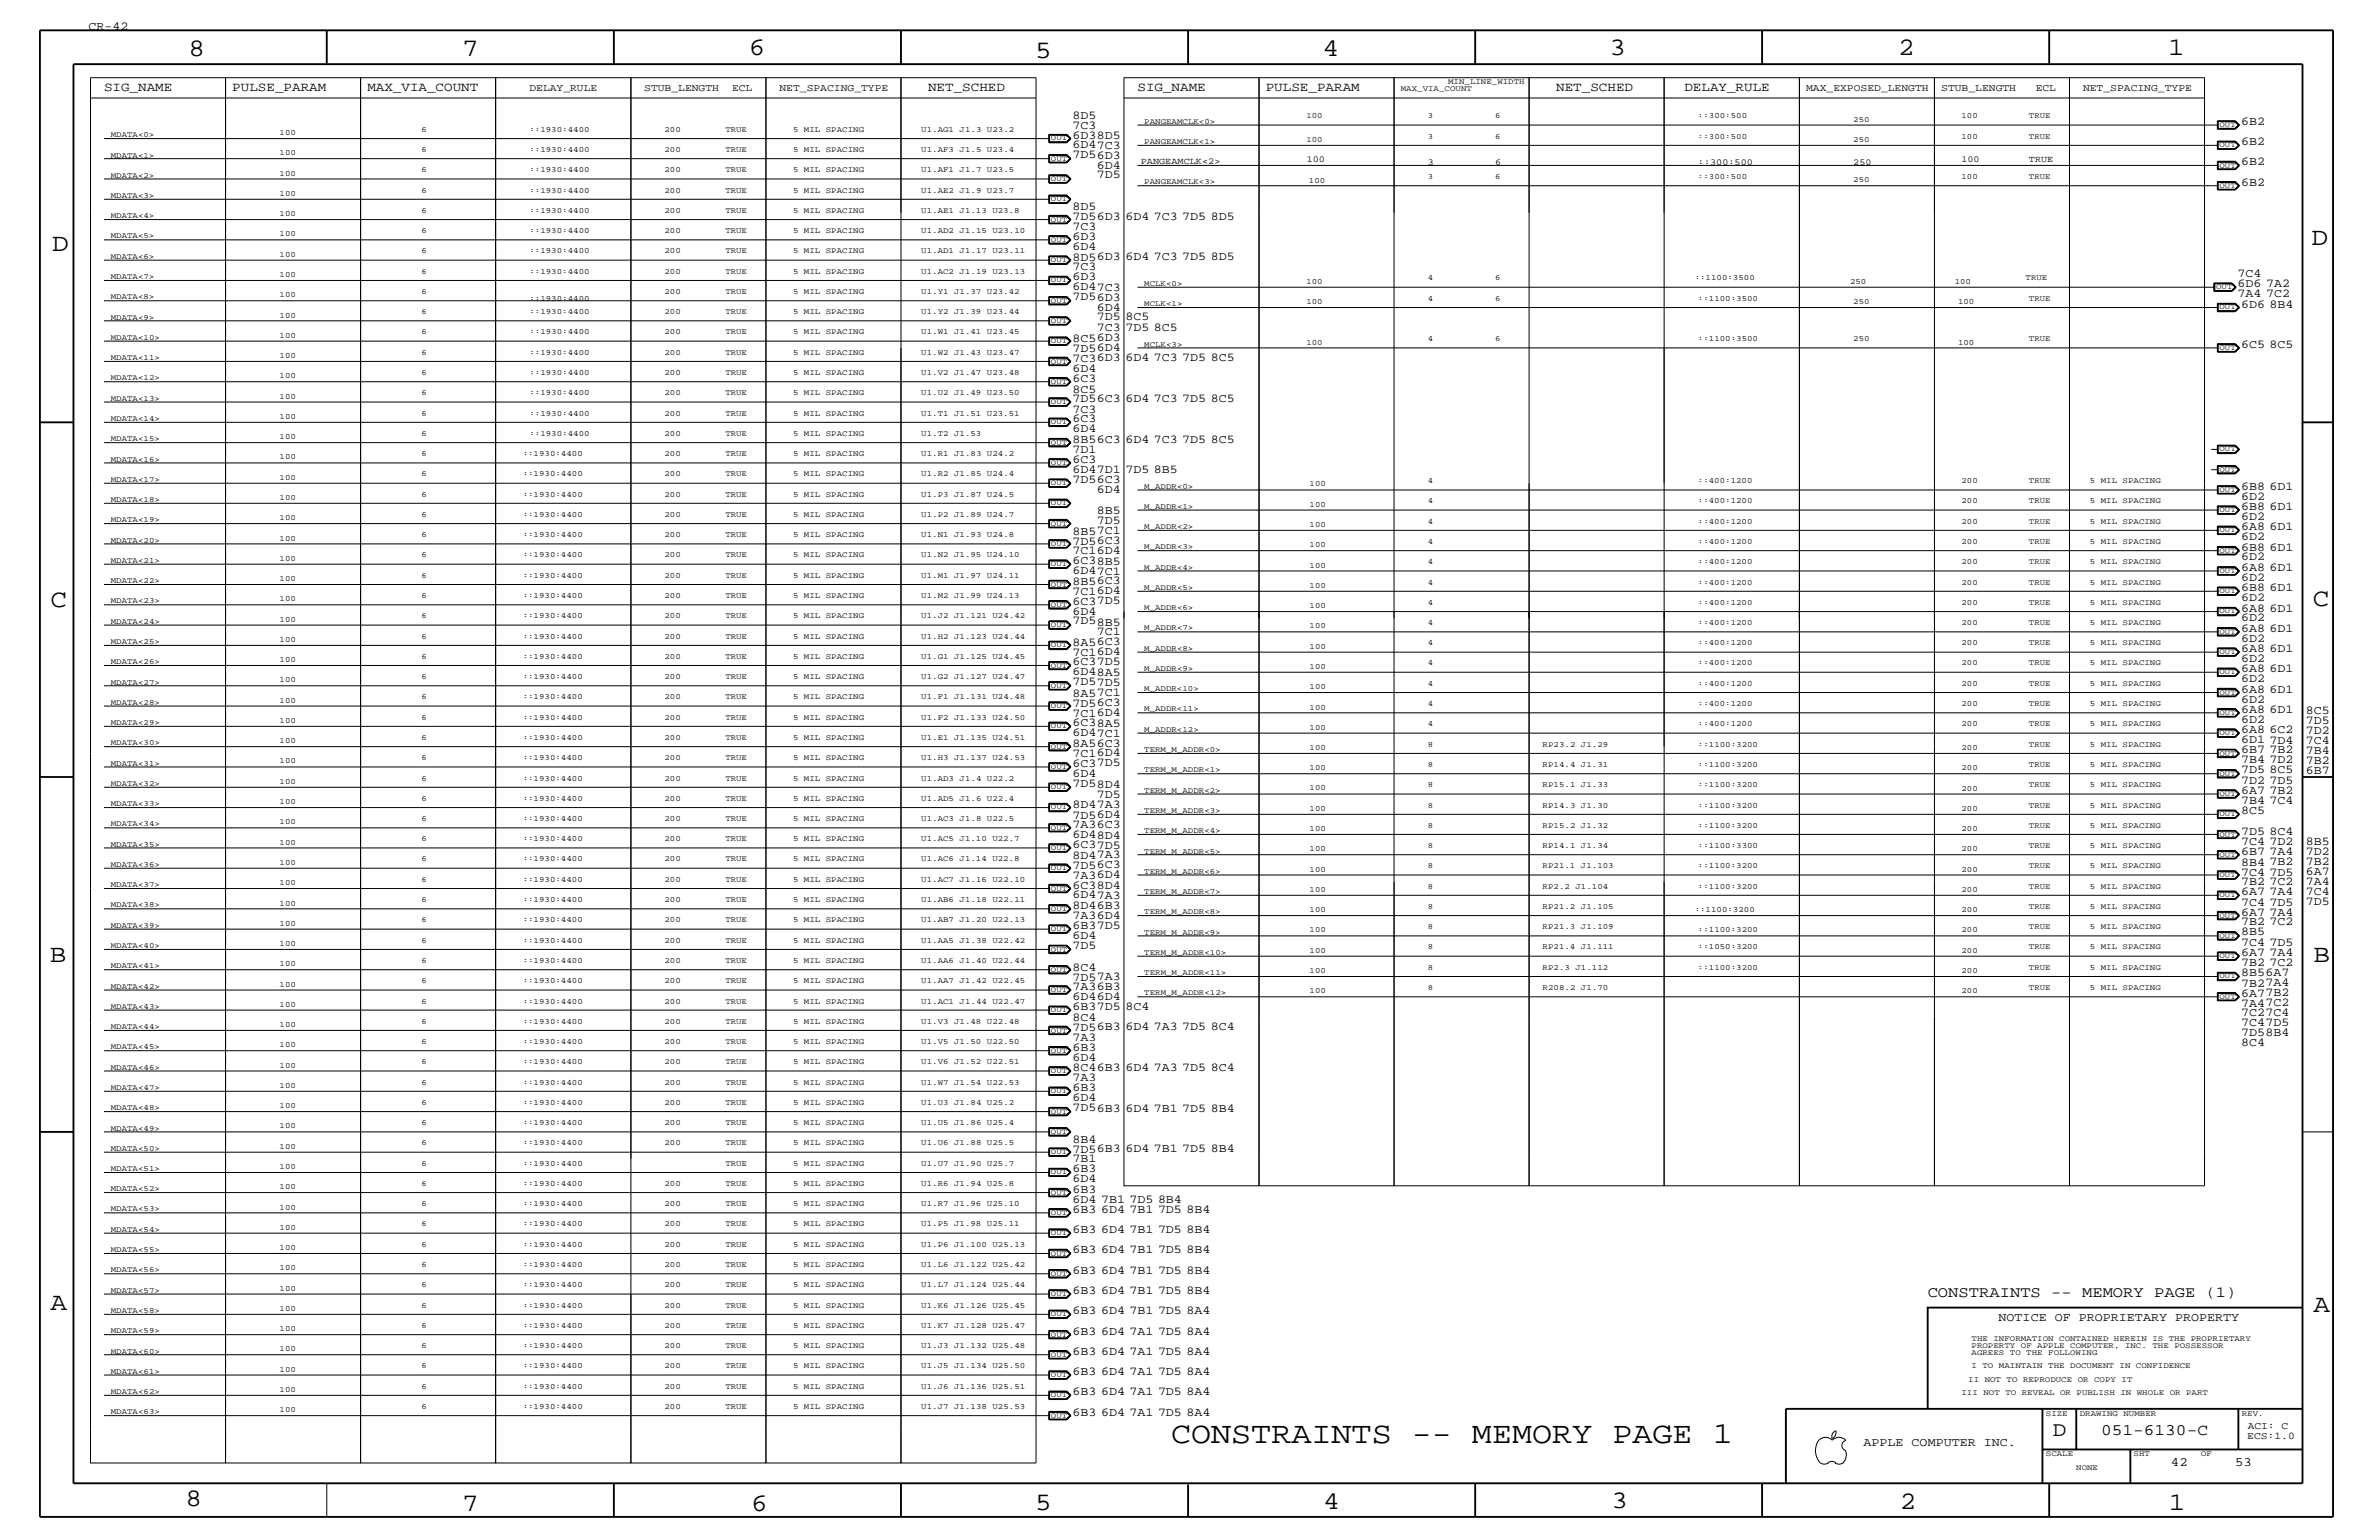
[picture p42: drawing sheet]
<svg xmlns="http://www.w3.org/2000/svg" width="432mm" height="279mm" viewBox="0 0 432 279" stroke-linecap="round" stroke-linejoin="round" font-family="sans-serif">
<defs><g id="words">
<text font-size="5.5" x="212.6" y="261.7">CONSTRAINTS -- MEMORY PAGE 1</text>
<g font-size="4.6">
<text x="34.2" y="10.2">8</text>
<text x="83.9" y="10.2">7</text>
<text x="135.9" y="10">6</text>
<text x="187.9" y="10.6">5</text>
<text x="240" y="10.2">4</text>
<text x="292.1" y="10">3</text>
<text x="344.5" y="9.9">2</text>
<text x="393.5" y="9.9">1</text>
<text x="9.4" y="45.6">D</text>
<text x="419.5" y="44.5">D</text>
<text x="9.2" y="110.2">C</text>
<text x="419.8" y="110">C</text>
<text x="9.1" y="174.6">B</text>
<text x="419.9" y="174.5">B</text>
<text x="9.2" y="237.7">A</text>
<text x="419.9" y="238.1">A</text>
<text x="33.7" y="273.3">8</text>
<text x="83.9" y="274.1">7</text>
<text x="136.3" y="274.1">6</text>
<text x="187.9" y="273.9">5</text>
<text x="240.2" y="273.8">4</text>
<text x="292.5" y="273.6">3</text>
<text x="344.8" y="273.8">2</text>
<text x="393.7" y="274">1</text>
</g>
<text font-size="3.8" x="372.6" y="260.5">D</text>
<text font-size="2.9" x="381.4" y="260.3">051-6130-C</text>
<text font-size="2.8" x="349.9" y="235.4">CONSTRAINTS -- MEMORY PAGE (1)</text>
<g font-size="2.3">
<text x="18.9" y="16.6">SIG_NAME</text>
<text x="42.2" y="16.6">PULSE_PARAM</text>
<text x="66.7" y="16.6">MAX_VIA_COUNT</text>
<text x="168.4" y="16.6">NET_SCHED</text>
<text x="206.5" y="16.6">SIG_NAME</text>
<text x="229.7" y="16.6">PULSE_PARAM</text>
<text x="282.4" y="16.6">NET_SCHED</text>
<text x="305.7" y="16.6">DELAY_RULE</text>
<text x="394" y="266">42</text>
<text x="405.7" y="266">53</text>
</g>
<g font-size="2.2">
<text x="16" y="5.5">CR-42</text>
<text x="194.7" y="23.3">7C3</text>
<text x="194.7" y="21.5">8D5</text>
<text x="406.8" y="22.7">6B2</text>
<text x="194.7" y="25.1">6D38D5</text>
<text x="194.7" y="26.9">6D47C3</text>
<text x="194.7" y="28.7">7D56D3</text>
<text x="406.8" y="26.4">6B2</text>
<text x="199.1" y="30.6">6D4</text>
<text x="199.1" y="32.4">7D5</text>
<text x="406.8" y="30">6B2</text>
<text x="406.8" y="33.7">6B2</text>
<text x="194.7" y="41.7">7C3</text>
<text x="194.7" y="39.9">7D56D3 6D4 7C3 7D5 8D5</text>
<text x="194.7" y="38.1">8D5</text>
<text x="194.7" y="43.5">6D3</text>
<text x="194.7" y="45.3">6D4</text>
<text x="194.7" y="47.3">8D56D3 6D4 7C3 7D5 8D5</text>
<text x="194.7" y="50.9">6D3</text>
<text x="194.7" y="52.7">6D47C3</text>
<text x="194.7" y="49.1">7C3</text>
<text x="406.1" y="52.1">6D6 7A2</text>
<text x="406.1" y="53.9">7A4 7C2</text>
<text x="406.1" y="50.3">7C4</text>
<text x="194.7" y="54.4">7D56D3</text>
<text x="199.1" y="56.3">6D4</text>
<text x="199.1" y="58.1">7D5 8C5</text>
<text x="406.8" y="55.8">6D6 8B4</text>
<text x="194.7" y="65.7">7C36D3 6D4 7C3 7D5 8C5</text>
<text x="194.7" y="63.9">7D56D4</text>
<text x="194.7" y="62.1">8C56D3</text>
<text x="199.1" y="60.1">7C3 7D5 8C5</text>
<text x="406.8" y="63.1">6C5 8C5</text>
<text x="194.7" y="69.3">6C3</text>
<text x="194.7" y="67.5">6D4</text>
<text x="194.7" y="71.2">8C5</text>
<text x="194.7" y="76.6">6C3</text>
<text x="194.7" y="74.8">7C3</text>
<text x="194.7" y="73">7D56C3 6D4 7C3 7D5 8C5</text>
<text x="194.7" y="78.4">6D4</text>
<text x="194.7" y="84">6C3</text>
<text x="194.7" y="82.2">7D1</text>
<text x="194.7" y="80.4">8B56C3 6D4 7C3 7D5 8C5</text>
<text x="194.7" y="85.8">6D47D1 7D5 8B5</text>
<text x="194.7" y="87.5">7D56C3</text>
<text x="199.1" y="89.4">6D4</text>
<text x="406.8" y="88.9">6B8 6D1</text>
<text x="199.1" y="95.1">7D5</text>
<text x="199.1" y="93.3">8B5</text>
<text x="406.8" y="90.7">6D2</text>
<text x="406.8" y="92.5">6B8 6D1</text>
<text x="406.8" y="94.4">6D2</text>
<text x="194.7" y="100.6">7C16D4</text>
<text x="194.7" y="98.8">7D56C3</text>
<text x="194.7" y="97">8B57C1</text>
<text x="406.8" y="96.2">6A8 6D1</text>
<text x="406.8" y="98">6D2</text>
<text x="406.8" y="99.9">6B8 6D1</text>
<text x="406.8" y="101.7">6D2</text>
<text x="194.7" y="102.4">6C38B5</text>
<text x="194.7" y="104.1">6D47C1</text>
<text x="194.7" y="107.9">7C16D4</text>
<text x="194.7" y="106.1">8B56C3</text>
<text x="406.8" y="107.3">6B8 6D1</text>
<text x="406.8" y="103.6">6A8 6D1</text>
<text x="406.8" y="105.4">6D2</text>
<text x="194.7" y="109.7">6C37D5</text>
<text x="194.7" y="111.5">6D4</text>
<text x="194.7" y="113.3">7D58B5</text>
<text x="406.8" y="109">6D2</text>
<text x="406.8" y="111">6A8 6D1</text>
<text x="406.8" y="112.7">6D2</text>
<text x="194.7" y="119">7C16D4</text>
<text x="194.7" y="117.2">8A56C3</text>
<text x="199.1" y="115.3">7C1</text>
<text x="406.8" y="114.6">6A8 6D1</text>
<text x="406.8" y="116.4">6D2</text>
<text x="406.8" y="118.3">6A8 6D1</text>
<text x="194.7" y="120.7">6C37D5</text>
<text x="194.7" y="122.6">6D48A5</text>
<text x="194.7" y="124.3">7D57D5</text>
<text x="406.8" y="120.1">6D2</text>
<text x="406.8" y="125.6">6A8 6D1</text>
<text x="406.8" y="122">6A8 6D1</text>
<text x="406.8" y="123.8">6D2</text>
<text x="194.7" y="131.8">6C38A5</text>
<text x="194.7" y="130">7C16D4</text>
<text x="194.7" y="128.2">7D56C3</text>
<text x="194.7" y="126.4">8A57C1</text>
<text x="406.8" y="127.5">6D2</text>
<text x="406.8" y="129.3">6A8 6D1</text>
<text x="406.8" y="131.1">6D2</text>
<text x="418.5" y="131.4">7D5</text>
<text x="418.5" y="129.6">8C5</text>
<text x="194.7" y="133.6">6D47C1</text>
<text x="194.7" y="137.4">7C16D4</text>
<text x="194.7" y="135.5">8A56C3</text>
<text x="406.8" y="136.7">6B7 7B2</text>
<text x="406.8" y="133">6A8 6C2</text>
<text x="406.8" y="134.8">6D1 7D4</text>
<text x="418.5" y="136.8">7B4</text>
<text x="418.5" y="135">7C4</text>
<text x="418.5" y="133.2">7D2</text>
<text x="194.7" y="139.1">6C37D5</text>
<text x="194.7" y="140.9">6D4</text>
<text x="194.7" y="142.7">7D58D4</text>
<text x="406.8" y="138.5">7B4 7D2</text>
<text x="406.8" y="140.3">7D5 8C5</text>
<text x="406.8" y="142.2">7D2 7D5</text>
<text x="418.5" y="140.4">6B7</text>
<text x="418.5" y="138.6">7B2</text>
<text x="194.7" y="148.5">7D56D4</text>
<text x="194.7" y="146.7">8D47A3</text>
<text x="199.1" y="144.8">7D5</text>
<text x="406.8" y="144.1">6A7 7B2</text>
<text x="406.8" y="145.8">7B4 7C4</text>
<text x="406.8" y="147.6">8C5</text>
<text x="194.7" y="153.8">6C37D5</text>
<text x="194.7" y="152.1">6D48D4</text>
<text x="194.7" y="150.3">7A36C3</text>
<text x="194.7" y="155.8">8D47A3</text>
<text x="406.8" y="155.1">6B7 7A4</text>
<text x="406.8" y="153.3">7C4 7D2</text>
<text x="406.8" y="151.5">7D5 8C4</text>
<text x="418.5" y="155.2">7D2</text>
<text x="418.5" y="153.4">8B5</text>
<text x="194.7" y="161.2">6C38D4</text>
<text x="194.7" y="159.4">7A36D4</text>
<text x="194.7" y="157.6">7D56C3</text>
<text x="406.8" y="160.7">7B2 7C2</text>
<text x="406.8" y="158.9">7C4 7D5</text>
<text x="406.8" y="157.1">8B4 7B2</text>
<text x="418.5" y="158.7">6A7</text>
<text x="418.5" y="160.6">7A4</text>
<text x="418.5" y="157">7B2</text>
<text x="194.7" y="163">6D47A3</text>
<text x="194.7" y="166.8">7A36D4</text>
<text x="194.7" y="165">8D46B3</text>
<text x="406.8" y="162.4">6A7 7A4</text>
<text x="406.8" y="166.1">6A7 7A4</text>
<text x="406.8" y="167.9">7B2 7C2</text>
<text x="406.8" y="164.3">7C4 7D5</text>
<text x="418.5" y="162.3">7C4</text>
<text x="418.5" y="164.1">7D5</text>
<text x="194.7" y="168.6">6B37D5</text>
<text x="194.7" y="170.3">6D4</text>
<text x="194.7" y="172.2">7D5</text>
<text x="406.8" y="169.7">8B5</text>
<text x="406.8" y="173.5">6A7 7A4</text>
<text x="406.8" y="171.7">7C4 7D5</text>
<text x="194.7" y="179.7">7A36B3</text>
<text x="194.7" y="177.9">7D57A3</text>
<text x="194.7" y="176.1">8C4</text>
<text x="406.8" y="175.3">7B2 7C2</text>
<text x="406.8" y="177">8B56A7</text>
<text x="406.8" y="179">7B27A4</text>
<text x="194.7" y="183.3">6B37D5 8C4</text>
<text x="194.7" y="181.5">6D46D4</text>
<text x="194.7" y="185.2">8C4</text>
<text x="406.8" y="180.8">6A77B2</text>
<text x="406.8" y="182.6">7A47C2</text>
<text x="406.8" y="184.4">7C27C4</text>
<text x="194.7" y="190.6">6B3</text>
<text x="194.7" y="188.8">7A3</text>
<text x="194.7" y="187.1">7D56B3 6D4 7A3 7D5 8C4</text>
<text x="406.8" y="186.2">7C47D5</text>
<text x="406.8" y="188">7D58B4</text>
<text x="406.8" y="189.8">8C4</text>
<text x="194.7" y="192.4">6D4</text>
<text x="194.7" y="198">6B3</text>
<text x="194.7" y="196.2">7A3</text>
<text x="194.7" y="194.4">8C46B3 6D4 7A3 7D5 8C4</text>
<text x="194.7" y="199.8">6D4</text>
<text x="194.7" y="201.6">7D56B3 6D4 7B1 7D5 8B4</text>
<text x="194.7" y="209.1">7D56B3 6D4 7B1 7D5 8B4</text>
<text x="194.7" y="207.3">8B4</text>
<text x="194.7" y="212.7">6B3</text>
<text x="194.7" y="214.5">6D4</text>
<text x="194.7" y="210.9">7B1</text>
<text x="194.7" y="216.4">6B3</text>
<text x="194.7" y="218.2">6D4 7B1 7D5 8B4</text>
<text x="194.7" y="220">6B3 6D4 7B1 7D5 8B4</text>
<text x="194.7" y="223.7">6B3 6D4 7B1 7D5 8B4</text>
<text x="194.7" y="227.4">6B3 6D4 7B1 7D5 8B4</text>
<text x="194.7" y="231.1">6B3 6D4 7B1 7D5 8B4</text>
<text x="194.7" y="234.8">6B3 6D4 7B1 7D5 8B4</text>
<text x="194.7" y="238.5">6B3 6D4 7B1 7D5 8A4</text>
<text x="362.8" y="239.7">NOTICE OF PROPRIETARY PROPERTY</text>
<text x="194.7" y="242.1">6B3 6D4 7A1 7D5 8A4</text>
<text x="194.7" y="245.8">6B3 6D4 7A1 7D5 8A4</text>
<text x="194.7" y="249.5">6B3 6D4 7A1 7D5 8A4</text>
<text x="194.7" y="253.2">6B3 6D4 7A1 7D5 8A4</text>
<text x="194.7" y="256.8">6B3 6D4 7A1 7D5 8A4</text>
<text x="338.2" y="262.3">APPLE COMPUTER INC.</text>
</g>
<g font-size="1.9">
<text x="96.1" y="16.6">DELAY_RULE</text>
<text x="116.9" y="16.6">STUB_LENGTH</text>
<text x="132.9" y="16.6">ECL</text>
<text x="141.5" y="16.6">NET_SPACING_TYPE</text>
<text x="327.8" y="16.6">MAX_EXPOSED_LENGTH</text>
<text x="352.3" y="16.6">STUB_LENGTH</text>
<text x="369.5" y="16.6">ECL</text>
<text x="378.1" y="16.6">NET_SPACING_TYPE</text>
<text x="407.9" y="261.1">ECS:1.0</text>
<text x="408" y="259.3">ACI: C</text>
</g>
<g font-size="1.7">
<text x="207.1" y="29.8">PANGEAMCLK&lt;2&gt;</text>
<text x="237.2" y="29.3">100</text>
<text x="356" y="29.4">100</text>
<text x="368.3" y="29.4">TRUE</text>
<text x="259.2" y="30">3</text>
<text x="271.4" y="30">6</text>
<text x="308.2" y="30">::300:500</text>
<text x="336.4" y="30">250</text>
</g>
<g font-size="1.5">
<text x="254.3" y="16.6">MAX_VIA_COUNT</text>
<text x="262.8" y="15.3">MIN_LINE_WIDTH</text>
<text x="76.5" y="23.9">6</text>
<text x="96.1" y="23.9">::1930:4400</text>
<text x="120.6" y="23.9">200</text>
<text x="131.7" y="23.9">TRUE</text>
<text x="143.9" y="23.9">5 MIL SPACING</text>
<text x="167.2" y="23.9">U1.AG1 J1.3 U23.2</text>
<text x="207.7" y="22.4">PANGEAMCLK&lt;0&gt;</text>
<text x="237.1" y="21.4">100</text>
<text x="259.2" y="21.5">3</text>
<text x="271.4" y="21.5">6</text>
<text x="308.2" y="21.5">::300:500</text>
<text x="336.4" y="22.1">250</text>
<text x="356" y="21.5">100</text>
<text x="368.3" y="21.5">TRUE</text>
<text x="402.8" y="23">OUT</text>
<text x="20.1" y="28.6">MDATA&lt;1&gt;</text>
<text x="20.1" y="24.9">MDATA&lt;0&gt;</text>
<text x="50.8" y="24.5">100</text>
<text x="50.8" y="28.2">100</text>
<text x="76.5" y="27.6">6</text>
<text x="96.1" y="27.6">::1930:4400</text>
<text x="120.6" y="27.6">200</text>
<text x="131.7" y="27.6">TRUE</text>
<text x="143.9" y="27.6">5 MIL SPACING</text>
<text x="167.2" y="27.6">U1.AF3 J1.5 U23.4</text>
<text x="190.8" y="29.2">OUT</text>
<text x="190.8" y="25.5">OUT</text>
<text x="207.7" y="26.1">PANGEAMCLK&lt;1&gt;</text>
<text x="237.1" y="25.7">100</text>
<text x="259.2" y="25.1">3</text>
<text x="271.4" y="25.1">6</text>
<text x="308.2" y="25.1">::300:500</text>
<text x="336.4" y="25.7">250</text>
<text x="356" y="25.1">100</text>
<text x="368.3" y="25.1">TRUE</text>
<text x="402.8" y="26.7">OUT</text>
<text x="20.1" y="32.3">MDATA&lt;2&gt;</text>
<text x="20.1" y="35.9">MDATA&lt;3&gt;</text>
<text x="50.8" y="31.9">100</text>
<text x="50.8" y="35.6">100</text>
<text x="76.5" y="31.2">6</text>
<text x="76.5" y="34.9">6</text>
<text x="96.1" y="31.2">::1930:4400</text>
<text x="96.1" y="34.9">::1930:4400</text>
<text x="120.6" y="31.2">200</text>
<text x="120.6" y="34.9">200</text>
<text x="131.7" y="31.2">TRUE</text>
<text x="131.7" y="34.9">TRUE</text>
<text x="143.9" y="31.2">5 MIL SPACING</text>
<text x="143.9" y="34.9">5 MIL SPACING</text>
<text x="167.2" y="31.2">U1.AF1 J1.7 U23.5</text>
<text x="167.2" y="34.9">U1.AE2 J1.9 U23.7</text>
<text x="190.8" y="32.9">OUT</text>
<text x="207.7" y="33.4">PANGEAMCLK&lt;3&gt;</text>
<text x="237.6" y="33.2">100</text>
<text x="259.2" y="32.5">3</text>
<text x="271.4" y="32.5">6</text>
<text x="308.2" y="32.5">::300:500</text>
<text x="336.4" y="33.1">250</text>
<text x="356" y="32.5">100</text>
<text x="368.3" y="32.5">TRUE</text>
<text x="402.8" y="34.1">OUT</text>
<text x="402.8" y="30.4">OUT</text>
<text x="20.1" y="39.6">MDATA&lt;4&gt;</text>
<text x="50.8" y="39.2">100</text>
<text x="76.5" y="38.6">6</text>
<text x="96.1" y="38.6">::1930:4400</text>
<text x="120.6" y="38.6">200</text>
<text x="131.7" y="38.6">TRUE</text>
<text x="143.9" y="38.6">5 MIL SPACING</text>
<text x="167.2" y="38.6">U1.AE1 J1.13 U23.8</text>
<text x="190.8" y="36.5">OUT</text>
<text x="190.8" y="40.2">OUT</text>
<text x="20.1" y="43.3">MDATA&lt;5&gt;</text>
<text x="20.1" y="46.9">MDATA&lt;6&gt;</text>
<text x="50.8" y="42.9">100</text>
<text x="50.8" y="46.6">100</text>
<text x="76.5" y="42.3">6</text>
<text x="76.5" y="46">6</text>
<text x="96.1" y="42.3">::1930:4400</text>
<text x="96.1" y="46">::1930:4400</text>
<text x="120.6" y="42.3">200</text>
<text x="120.6" y="46">200</text>
<text x="131.7" y="42.3">TRUE</text>
<text x="131.7" y="46">TRUE</text>
<text x="143.9" y="42.3">5 MIL SPACING</text>
<text x="143.9" y="46">5 MIL SPACING</text>
<text x="167.2" y="42.3">U1.AD2 J1.15 U23.10</text>
<text x="167.2" y="46">U1.AD1 J1.17 U23.11</text>
<text x="190.8" y="43.9">OUT</text>
<text x="190.8" y="47.6">OUT</text>
<text x="20.1" y="50.6">MDATA&lt;7&gt;</text>
<text x="50.8" y="50.3">100</text>
<text x="50.8" y="53.9">100</text>
<text x="76.5" y="53.3">6</text>
<text x="76.5" y="49.7">6</text>
<text x="96.1" y="49.7">::1930:4400</text>
<text x="120.6" y="53.3">200</text>
<text x="120.6" y="49.7">200</text>
<text x="131.7" y="53.3">TRUE</text>
<text x="131.7" y="49.7">TRUE</text>
<text x="143.9" y="53.3">5 MIL SPACING</text>
<text x="143.9" y="49.7">5 MIL SPACING</text>
<text x="167.2" y="53.3">U1.Y1 J1.37 U23.42</text>
<text x="167.2" y="49.7">U1.AC2 J1.19 U23.13</text>
<text x="190.8" y="51.2">OUT</text>
<text x="207.7" y="51.9">MCLK&lt;0&gt;</text>
<text x="237.1" y="51.5">100</text>
<text x="259.2" y="50.9">4</text>
<text x="271.4" y="50.9">6</text>
<text x="307.6" y="50.9">::1100:3500</text>
<text x="335.8" y="51.5">250</text>
<text x="354.8" y="51.5">100</text>
<text x="367.7" y="50.9">TRUE</text>
<text x="402.3" y="52.5">OUT</text>
<text x="20.1" y="54.3">MDATA&lt;8&gt;</text>
<text x="20.1" y="58">MDATA&lt;9&gt;</text>
<text x="50.8" y="57.6">100</text>
<text x="76.5" y="57">6</text>
<text x="96.1" y="54.6">::1930:4400</text>
<text x="96.1" y="57">::1930:4400</text>
<text x="120.6" y="57">200</text>
<text x="131.7" y="57">TRUE</text>
<text x="143.9" y="57">5 MIL SPACING</text>
<text x="167.2" y="57">U1.Y2 J1.39 U23.44</text>
<text x="190.8" y="54.9">OUT</text>
<text x="190.8" y="58.6">OUT</text>
<text x="207.7" y="55.5">MCLK&lt;1&gt;</text>
<text x="237.1" y="55.1">100</text>
<text x="259.2" y="54.6">4</text>
<text x="271.4" y="54.6">6</text>
<text x="308.2" y="54.6">::1100:3500</text>
<text x="336.4" y="55.2">250</text>
<text x="355.4" y="55.2">100</text>
<text x="368.3" y="54.6">TRUE</text>
<text x="402.8" y="56.1">OUT</text>
<text x="20.1" y="61.7">MDATA&lt;10&gt;</text>
<text x="20.1" y="65.3">MDATA&lt;11&gt;</text>
<text x="50.8" y="61.3">100</text>
<text x="50.8" y="65">100</text>
<text x="76.5" y="60.7">6</text>
<text x="76.5" y="64.3">6</text>
<text x="96.1" y="60.7">::1930:4400</text>
<text x="96.1" y="64.3">::1930:4400</text>
<text x="120.6" y="60.7">200</text>
<text x="120.6" y="64.3">200</text>
<text x="131.7" y="60.7">TRUE</text>
<text x="131.7" y="64.3">TRUE</text>
<text x="143.9" y="60.7">5 MIL SPACING</text>
<text x="143.9" y="64.3">5 MIL SPACING</text>
<text x="167.2" y="60.7">U1.W1 J1.41 U23.45</text>
<text x="167.2" y="64.3">U1.W2 J1.43 U23.47</text>
<text x="190.8" y="66">OUT</text>
<text x="190.8" y="62.3">OUT</text>
<text x="207.7" y="62.9">MCLK&lt;3&gt;</text>
<text x="237.1" y="62.5">100</text>
<text x="259.2" y="61.9">4</text>
<text x="271.4" y="61.9">6</text>
<text x="308.2" y="61.9">::1100:3500</text>
<text x="336.4" y="61.9">250</text>
<text x="355.4" y="62.5">100</text>
<text x="368.3" y="61.9">TRUE</text>
<text x="402.8" y="63.5">OUT</text>
<text x="20.1" y="69">MDATA&lt;12&gt;</text>
<text x="50.8" y="68.7">100</text>
<text x="76.5" y="68">6</text>
<text x="76.5" y="71.7">6</text>
<text x="96.1" y="68">::1930:4400</text>
<text x="96.1" y="71.7">::1930:4400</text>
<text x="120.6" y="68">200</text>
<text x="120.6" y="71.7">200</text>
<text x="131.7" y="68">TRUE</text>
<text x="131.7" y="71.7">TRUE</text>
<text x="143.9" y="68">5 MIL SPACING</text>
<text x="143.9" y="71.7">5 MIL SPACING</text>
<text x="167.2" y="68">U1.V2 J1.47 U23.48</text>
<text x="167.2" y="71.7">U1.U2 J1.49 U23.50</text>
<text x="190.8" y="69.6">OUT</text>
<text x="20.1" y="72.7">MDATA&lt;13&gt;</text>
<text x="20.1" y="76.4">MDATA&lt;14&gt;</text>
<text x="50.8" y="72.4">100</text>
<text x="50.8" y="76">100</text>
<text x="76.5" y="75.4">6</text>
<text x="96.1" y="75.4">::1930:4400</text>
<text x="120.6" y="75.4">200</text>
<text x="131.7" y="75.4">TRUE</text>
<text x="143.9" y="75.4">5 MIL SPACING</text>
<text x="167.2" y="75.4">U1.T1 J1.51 U23.51</text>
<text x="190.8" y="77">OUT</text>
<text x="190.8" y="73.3">OUT</text>
<text x="20.1" y="80.1">MDATA&lt;15&gt;</text>
<text x="20.1" y="83.7">MDATA&lt;16&gt;</text>
<text x="50.8" y="83.3">100</text>
<text x="50.8" y="79.7">100</text>
<text x="76.5" y="79.1">6</text>
<text x="76.5" y="82.8">6</text>
<text x="94.9" y="82.8">::1930:4400</text>
<text x="96.1" y="79.1">::1930:4400</text>
<text x="120.6" y="79.1">200</text>
<text x="120.6" y="82.8">200</text>
<text x="131.7" y="79.1">TRUE</text>
<text x="131.7" y="82.8">TRUE</text>
<text x="143.9" y="79.1">5 MIL SPACING</text>
<text x="143.9" y="82.8">5 MIL SPACING</text>
<text x="167.2" y="79.1">U1.T2 J1.53</text>
<text x="167.2" y="82.8">U1.R1 J1.83 U24.2</text>
<text x="190.8" y="80.6">OUT</text>
<text x="402.8" y="81.9">OUT</text>
<text x="20.1" y="87.4">MDATA&lt;17&gt;</text>
<text x="50.8" y="87">100</text>
<text x="76.5" y="86.4">6</text>
<text x="94.9" y="86.4">::1930:4400</text>
<text x="120.6" y="86.4">200</text>
<text x="131.7" y="86.4">TRUE</text>
<text x="143.9" y="86.4">5 MIL SPACING</text>
<text x="167.2" y="86.4">U1.R2 J1.85 U24.4</text>
<text x="190.8" y="84.3">OUT</text>
<text x="190.8" y="88">OUT</text>
<text x="207.7" y="88.6">M_ADDR&lt;0&gt;</text>
<text x="237.7" y="88.3">100</text>
<text x="259.2" y="87.7">4</text>
<text x="308.2" y="87.7">::400:1200</text>
<text x="356" y="87.7">200</text>
<text x="368.3" y="87.7">TRUE</text>
<text x="379.3" y="87.7">5 MIL SPACING</text>
<text x="402.8" y="89.2">OUT</text>
<text x="402.8" y="85.6">OUT</text>
<text x="20.1" y="91.1">MDATA&lt;18&gt;</text>
<text x="20.1" y="94.8">MDATA&lt;19&gt;</text>
<text x="50.8" y="94.4">100</text>
<text x="50.8" y="90.7">100</text>
<text x="76.5" y="90.1">6</text>
<text x="76.5" y="93.8">6</text>
<text x="94.9" y="90.1">::1930:4400</text>
<text x="94.9" y="93.8">::1930:4400</text>
<text x="120.6" y="90.1">200</text>
<text x="120.6" y="93.8">200</text>
<text x="131.7" y="90.1">TRUE</text>
<text x="131.7" y="93.8">TRUE</text>
<text x="143.9" y="90.1">5 MIL SPACING</text>
<text x="143.9" y="93.8">5 MIL SPACING</text>
<text x="167.2" y="90.1">U1.P3 J1.87 U24.5</text>
<text x="167.2" y="93.8">U1.P2 J1.89 U24.7</text>
<text x="190.8" y="95.4">OUT</text>
<text x="190.8" y="91.7">OUT</text>
<text x="207.7" y="92.3">M_ADDR&lt;1&gt;</text>
<text x="207.7" y="96">M_ADDR&lt;2&gt;</text>
<text x="237.7" y="95.6">100</text>
<text x="237.7" y="91.9">100</text>
<text x="259.2" y="91.3">4</text>
<text x="259.2" y="95">4</text>
<text x="308.2" y="91.3">::400:1200</text>
<text x="308.2" y="95">::400:1200</text>
<text x="356" y="91.3">200</text>
<text x="356" y="95">200</text>
<text x="368.3" y="91.3">TRUE</text>
<text x="368.3" y="95">TRUE</text>
<text x="379.3" y="91.3">5 MIL SPACING</text>
<text x="379.3" y="95">5 MIL SPACING</text>
<text x="402.8" y="92.9">OUT</text>
<text x="20.1" y="98.4">MDATA&lt;20&gt;</text>
<text x="50.8" y="101.8">100</text>
<text x="50.8" y="98.1">100</text>
<text x="76.5" y="97.5">6</text>
<text x="76.5" y="101.1">6</text>
<text x="94.9" y="97.5">::1930:4400</text>
<text x="94.9" y="101.1">::1930:4400</text>
<text x="120.6" y="97.5">200</text>
<text x="120.6" y="101.1">200</text>
<text x="131.7" y="97.5">TRUE</text>
<text x="131.7" y="101.1">TRUE</text>
<text x="143.9" y="97.5">5 MIL SPACING</text>
<text x="143.9" y="101.1">5 MIL SPACING</text>
<text x="167.2" y="97.5">U1.N1 J1.93 U24.8</text>
<text x="167.2" y="101.1">U1.N2 J1.95 U24.10</text>
<text x="190.8" y="99.1">OUT</text>
<text x="207.7" y="99.7">M_ADDR&lt;3&gt;</text>
<text x="237.7" y="99.3">100</text>
<text x="259.2" y="98.7">4</text>
<text x="308.2" y="98.7">::400:1200</text>
<text x="356" y="98.7">200</text>
<text x="368.3" y="98.7">TRUE</text>
<text x="379.3" y="98.7">5 MIL SPACING</text>
<text x="402.8" y="100.3">OUT</text>
<text x="402.8" y="96.6">OUT</text>
<text x="20.1" y="102.1">MDATA&lt;21&gt;</text>
<text x="20.1" y="105.8">MDATA&lt;22&gt;</text>
<text x="50.8" y="105.4">100</text>
<text x="76.5" y="104.8">6</text>
<text x="94.9" y="104.8">::1930:4400</text>
<text x="120.6" y="104.8">200</text>
<text x="131.7" y="104.8">TRUE</text>
<text x="143.9" y="104.8">5 MIL SPACING</text>
<text x="167.2" y="104.8">U1.M1 J1.97 U24.11</text>
<text x="190.8" y="106.4">OUT</text>
<text x="190.8" y="102.7">OUT</text>
<text x="207.7" y="103.3">M_ADDR&lt;4&gt;</text>
<text x="207.7" y="107">M_ADDR&lt;5&gt;</text>
<text x="237.7" y="106.6">100</text>
<text x="237.7" y="103">100</text>
<text x="259.2" y="102.4">4</text>
<text x="259.2" y="106">4</text>
<text x="308.2" y="102.4">::400:1200</text>
<text x="308.2" y="106">::400:1200</text>
<text x="356" y="102.4">200</text>
<text x="356" y="106">200</text>
<text x="368.3" y="102.4">TRUE</text>
<text x="368.3" y="106">TRUE</text>
<text x="379.3" y="102.4">5 MIL SPACING</text>
<text x="379.3" y="106">5 MIL SPACING</text>
<text x="402.8" y="107.7">OUT</text>
<text x="402.8" y="104">OUT</text>
<text x="20.1" y="113.2">MDATA&lt;24&gt;</text>
<text x="20.1" y="109.5">MDATA&lt;23&gt;</text>
<text x="50.8" y="112.8">100</text>
<text x="50.8" y="109.1">100</text>
<text x="76.5" y="112.2">6</text>
<text x="76.5" y="108.5">6</text>
<text x="94.9" y="112.2">::1930:4400</text>
<text x="94.9" y="108.5">::1930:4400</text>
<text x="120.6" y="112.2">200</text>
<text x="120.6" y="108.5">200</text>
<text x="131.7" y="112.2">TRUE</text>
<text x="131.7" y="108.5">TRUE</text>
<text x="143.9" y="112.2">5 MIL SPACING</text>
<text x="143.9" y="108.5">5 MIL SPACING</text>
<text x="167.2" y="112.2">U1.J2 J1.121 U24.42</text>
<text x="167.2" y="108.5">U1.M2 J1.99 U24.13</text>
<text x="190.8" y="113.7">OUT</text>
<text x="190.8" y="110.1">OUT</text>
<text x="207.7" y="110.7">M_ADDR&lt;6&gt;</text>
<text x="237.7" y="114">100</text>
<text x="237.7" y="110.3">100</text>
<text x="259.2" y="109.7">4</text>
<text x="259.2" y="113.4">4</text>
<text x="308.2" y="109.7">::400:1200</text>
<text x="308.2" y="113.4">::400:1200</text>
<text x="356" y="109.7">200</text>
<text x="356" y="113.4">200</text>
<text x="368.3" y="109.7">TRUE</text>
<text x="368.3" y="113.4">TRUE</text>
<text x="379.3" y="109.7">5 MIL SPACING</text>
<text x="379.3" y="113.4">5 MIL SPACING</text>
<text x="402.8" y="111.3">OUT</text>
<text x="20.1" y="116.8">MDATA&lt;25&gt;</text>
<text x="50.8" y="116.5">100</text>
<text x="76.5" y="115.9">6</text>
<text x="76.5" y="119.5">6</text>
<text x="94.9" y="115.9">::1930:4400</text>
<text x="94.9" y="119.5">::1930:4400</text>
<text x="120.6" y="115.9">200</text>
<text x="120.6" y="119.5">200</text>
<text x="131.7" y="115.9">TRUE</text>
<text x="131.7" y="119.5">TRUE</text>
<text x="143.9" y="115.9">5 MIL SPACING</text>
<text x="143.9" y="119.5">5 MIL SPACING</text>
<text x="167.2" y="115.9">U1.H2 J1.123 U24.44</text>
<text x="167.2" y="119.5">U1.G1 J1.125 U24.45</text>
<text x="190.8" y="117.4">OUT</text>
<text x="207.7" y="114.4">M_ADDR&lt;7&gt;</text>
<text x="207.7" y="118.1">M_ADDR&lt;8&gt;</text>
<text x="237.7" y="117.7">100</text>
<text x="259.2" y="117.1">4</text>
<text x="308.2" y="117.1">::400:1200</text>
<text x="356" y="117.1">200</text>
<text x="368.3" y="117.1">TRUE</text>
<text x="379.3" y="117.1">5 MIL SPACING</text>
<text x="402.8" y="118.7">OUT</text>
<text x="402.8" y="115">OUT</text>
<text x="20.1" y="124.2">MDATA&lt;27&gt;</text>
<text x="20.1" y="120.5">MDATA&lt;26&gt;</text>
<text x="50.8" y="123.8">100</text>
<text x="50.8" y="120.1">100</text>
<text x="76.5" y="123.2">6</text>
<text x="94.9" y="123.2">::1930:4400</text>
<text x="120.6" y="123.2">200</text>
<text x="131.7" y="123.2">TRUE</text>
<text x="143.9" y="123.2">5 MIL SPACING</text>
<text x="167.2" y="123.2">U1.G2 J1.127 U24.47</text>
<text x="190.8" y="124.8">OUT</text>
<text x="190.8" y="121.1">OUT</text>
<text x="207.7" y="121.8">M_ADDR&lt;9&gt;</text>
<text x="207.7" y="125.4">M_ADDR&lt;10&gt;</text>
<text x="237.7" y="125">100</text>
<text x="237.7" y="121.4">100</text>
<text x="259.2" y="120.7">4</text>
<text x="259.2" y="124.4">4</text>
<text x="308.2" y="120.7">::400:1200</text>
<text x="308.2" y="124.4">::400:1200</text>
<text x="356" y="120.7">200</text>
<text x="356" y="124.4">200</text>
<text x="368.3" y="120.7">TRUE</text>
<text x="368.3" y="124.4">TRUE</text>
<text x="379.3" y="120.7">5 MIL SPACING</text>
<text x="379.3" y="124.4">5 MIL SPACING</text>
<text x="402.8" y="122.3">OUT</text>
<text x="20.1" y="127.8">MDATA&lt;28&gt;</text>
<text x="20.1" y="131.5">MDATA&lt;29&gt;</text>
<text x="50.8" y="131.2">100</text>
<text x="50.8" y="127.5">100</text>
<text x="76.5" y="126.9">6</text>
<text x="76.5" y="130.6">6</text>
<text x="94.9" y="126.9">::1930:4400</text>
<text x="94.9" y="130.6">::1930:4400</text>
<text x="120.6" y="126.9">200</text>
<text x="120.6" y="130.6">200</text>
<text x="131.7" y="126.9">TRUE</text>
<text x="131.7" y="130.6">TRUE</text>
<text x="143.9" y="126.9">5 MIL SPACING</text>
<text x="143.9" y="130.6">5 MIL SPACING</text>
<text x="167.2" y="126.9">U1.F1 J1.131 U24.48</text>
<text x="167.2" y="130.6">U1.F2 J1.133 U24.50</text>
<text x="190.8" y="128.5">OUT</text>
<text x="207.7" y="129.1">M_ADDR&lt;11&gt;</text>
<text x="237.7" y="128.7">100</text>
<text x="259.2" y="131.8">4</text>
<text x="259.2" y="128.1">4</text>
<text x="308.2" y="131.8">::400:1200</text>
<text x="308.2" y="128.1">::400:1200</text>
<text x="356" y="131.8">200</text>
<text x="356" y="128.1">200</text>
<text x="368.3" y="131.8">TRUE</text>
<text x="368.3" y="128.1">TRUE</text>
<text x="379.3" y="131.8">5 MIL SPACING</text>
<text x="379.3" y="128.1">5 MIL SPACING</text>
<text x="402.8" y="129.7">OUT</text>
<text x="402.8" y="126">OUT</text>
<text x="20.1" y="135.2">MDATA&lt;30&gt;</text>
<text x="50.8" y="134.9">100</text>
<text x="76.5" y="134.2">6</text>
<text x="76.5" y="137.9">6</text>
<text x="94.9" y="134.2">::1930:4400</text>
<text x="94.9" y="137.9">::1930:4400</text>
<text x="120.6" y="134.2">200</text>
<text x="120.6" y="137.9">200</text>
<text x="131.7" y="134.2">TRUE</text>
<text x="131.7" y="137.9">TRUE</text>
<text x="143.9" y="134.2">5 MIL SPACING</text>
<text x="143.9" y="137.9">5 MIL SPACING</text>
<text x="167.2" y="134.2">U1.E1 J1.135 U24.51</text>
<text x="167.2" y="137.9">U1.H3 J1.137 U24.53</text>
<text x="190.8" y="135.8">OUT</text>
<text x="190.8" y="132.2">OUT</text>
<text x="207.7" y="132.8">M_ADDR&lt;12&gt;</text>
<text x="207.7" y="136.4">TERM_M_ADDR&lt;0&gt;</text>
<text x="237.7" y="136.1">100</text>
<text x="237.7" y="132.4">100</text>
<text x="259.2" y="135.5">8</text>
<text x="280" y="135.5">RP23.2 J1.29</text>
<text x="308.2" y="135.5">::1100:3200</text>
<text x="356" y="136.1">200</text>
<text x="368.3" y="135.5">TRUE</text>
<text x="379.3" y="135.5">5 MIL SPACING</text>
<text x="402.8" y="137.1">OUT</text>
<text x="402.8" y="133.4">OUT</text>
<text x="20.1" y="142.6">MDATA&lt;32&gt;</text>
<text x="20.1" y="138.9">MDATA&lt;31&gt;</text>
<text x="50.8" y="142.2">100</text>
<text x="50.8" y="138.5">100</text>
<text x="76.5" y="141.6">6</text>
<text x="94.9" y="141.6">::1930:4400</text>
<text x="120.6" y="141.6">200</text>
<text x="131.7" y="141.6">TRUE</text>
<text x="143.9" y="141.6">5 MIL SPACING</text>
<text x="167.2" y="141.6">U1.AD3 J1.4 U22.2</text>
<text x="190.8" y="143.2">OUT</text>
<text x="190.8" y="139.5">OUT</text>
<text x="207.7" y="140.1">TERM_M_ADDR&lt;1&gt;</text>
<text x="207.7" y="143.8">TERM_M_ADDR&lt;2&gt;</text>
<text x="237.7" y="143.4">100</text>
<text x="237.7" y="139.7">100</text>
<text x="259.2" y="139.1">8</text>
<text x="259.2" y="142.8">8</text>
<text x="280" y="139.1">RP14.4 J1.31</text>
<text x="280" y="142.8">RP15.1 J1.33</text>
<text x="308.2" y="139.1">::1100:3200</text>
<text x="308.2" y="142.8">::1100:3200</text>
<text x="356" y="139.7">200</text>
<text x="356" y="143.4">200</text>
<text x="368.3" y="139.1">TRUE</text>
<text x="368.3" y="142.8">TRUE</text>
<text x="379.3" y="139.1">5 MIL SPACING</text>
<text x="379.3" y="142.8">5 MIL SPACING</text>
<text x="402.8" y="140.8">OUT</text>
<text x="20.1" y="146.3">MDATA&lt;33&gt;</text>
<text x="20.1" y="149.9">MDATA&lt;34&gt;</text>
<text x="50.8" y="149.6">100</text>
<text x="50.8" y="145.9">100</text>
<text x="76.5" y="145.3">6</text>
<text x="76.5" y="149">6</text>
<text x="94.9" y="145.3">::1930:4400</text>
<text x="94.9" y="149">::1930:4400</text>
<text x="120.6" y="145.3">200</text>
<text x="120.6" y="149">200</text>
<text x="131.7" y="145.3">TRUE</text>
<text x="131.7" y="149">TRUE</text>
<text x="143.9" y="145.3">5 MIL SPACING</text>
<text x="143.9" y="149">5 MIL SPACING</text>
<text x="167.2" y="145.3">U1.AD5 J1.6 U22.4</text>
<text x="167.2" y="149">U1.AC3 J1.8 U22.5</text>
<text x="190.8" y="146.9">OUT</text>
<text x="207.7" y="147.5">TERM_M_ADDR&lt;3&gt;</text>
<text x="237.7" y="147.1">100</text>
<text x="259.2" y="146.5">8</text>
<text x="280" y="146.5">RP14.3 J1.30</text>
<text x="308.2" y="146.5">::1100:3200</text>
<text x="356" y="147.1">200</text>
<text x="368.3" y="146.5">TRUE</text>
<text x="379.3" y="146.5">5 MIL SPACING</text>
<text x="402.8" y="148.1">OUT</text>
<text x="402.8" y="144.4">OUT</text>
<text x="20.1" y="153.6">MDATA&lt;35&gt;</text>
<text x="50.8" y="153.2">100</text>
<text x="76.5" y="152.6">6</text>
<text x="94.9" y="152.6">::1930:4400</text>
<text x="120.6" y="152.6">200</text>
<text x="131.7" y="152.6">TRUE</text>
<text x="143.9" y="152.6">5 MIL SPACING</text>
<text x="167.2" y="152.6">U1.AC5 J1.10 U22.7</text>
<text x="190.8" y="154.2">OUT</text>
<text x="190.8" y="150.5">OUT</text>
<text x="207.7" y="151.2">TERM_M_ADDR&lt;4&gt;</text>
<text x="207.7" y="154.9">TERM_M_ADDR&lt;5&gt;</text>
<text x="237.7" y="154.5">100</text>
<text x="237.7" y="150.8">100</text>
<text x="259.2" y="150.2">8</text>
<text x="259.2" y="153.8">8</text>
<text x="280" y="150.2">RP15.2 J1.32</text>
<text x="280" y="153.8">RP14.1 J1.34</text>
<text x="308.2" y="150.2">::1100:3200</text>
<text x="308.2" y="153.8">::1100:3300</text>
<text x="356" y="150.8">200</text>
<text x="356" y="154.5">200</text>
<text x="368.3" y="150.2">TRUE</text>
<text x="368.3" y="153.8">TRUE</text>
<text x="379.3" y="150.2">5 MIL SPACING</text>
<text x="379.3" y="153.8">5 MIL SPACING</text>
<text x="402.8" y="155.4">OUT</text>
<text x="402.8" y="151.8">OUT</text>
<text x="20.1" y="157.3">MDATA&lt;36&gt;</text>
<text x="20.1" y="161">MDATA&lt;37&gt;</text>
<text x="50.8" y="160.6">100</text>
<text x="50.8" y="156.9">100</text>
<text x="76.5" y="156.3">6</text>
<text x="76.5" y="160">6</text>
<text x="94.9" y="156.3">::1930:4400</text>
<text x="94.9" y="160">::1930:4400</text>
<text x="120.6" y="156.3">200</text>
<text x="120.6" y="160">200</text>
<text x="131.7" y="156.3">TRUE</text>
<text x="131.7" y="160">TRUE</text>
<text x="143.9" y="156.3">5 MIL SPACING</text>
<text x="143.9" y="160">5 MIL SPACING</text>
<text x="167.2" y="156.3">U1.AC6 J1.14 U22.8</text>
<text x="167.2" y="160">U1.AC7 J1.16 U22.10</text>
<text x="190.8" y="161.6">OUT</text>
<text x="190.8" y="157.9">OUT</text>
<text x="207.7" y="158.5">TERM_M_ADDR&lt;6&gt;</text>
<text x="237.7" y="161.8">100</text>
<text x="237.7" y="158.1">100</text>
<text x="259.2" y="157.5">8</text>
<text x="259.2" y="161.2">8</text>
<text x="280" y="157.5">RP21.1 J1.103</text>
<text x="280" y="161.2">RP2.2 J1.104</text>
<text x="308.2" y="157.5">::1100:3200</text>
<text x="308.2" y="161.2">::1100:3200</text>
<text x="356" y="158.2">200</text>
<text x="356" y="161.8">200</text>
<text x="368.3" y="157.5">TRUE</text>
<text x="368.3" y="161.2">TRUE</text>
<text x="379.3" y="157.5">5 MIL SPACING</text>
<text x="379.3" y="161.2">5 MIL SPACING</text>
<text x="402.8" y="159.1">OUT</text>
<text x="20.1" y="164.6">MDATA&lt;38&gt;</text>
<text x="50.8" y="167.9">100</text>
<text x="50.8" y="164.3">100</text>
<text x="76.5" y="163.7">6</text>
<text x="76.5" y="167.3">6</text>
<text x="94.9" y="163.7">::1930:4400</text>
<text x="94.9" y="167.3">::1930:4400</text>
<text x="120.6" y="163.7">200</text>
<text x="120.6" y="167.3">200</text>
<text x="131.7" y="163.7">TRUE</text>
<text x="131.7" y="167.3">TRUE</text>
<text x="143.9" y="163.7">5 MIL SPACING</text>
<text x="143.9" y="167.3">5 MIL SPACING</text>
<text x="167.2" y="163.7">U1.AB6 J1.18 U22.11</text>
<text x="167.2" y="167.3">U1.AB7 J1.20 U22.13</text>
<text x="190.8" y="165.3">OUT</text>
<text x="207.7" y="162.2">TERM_M_ADDR&lt;7&gt;</text>
<text x="207.7" y="165.9">TERM_M_ADDR&lt;8&gt;</text>
<text x="237.7" y="165.5">100</text>
<text x="259.2" y="164.9">8</text>
<text x="280" y="164.9">RP21.2 J1.105</text>
<text x="307.6" y="165.5">::1100:3200</text>
<text x="356" y="165.5">200</text>
<text x="368.3" y="164.9">TRUE</text>
<text x="379.3" y="164.9">5 MIL SPACING</text>
<text x="402.8" y="166.5">OUT</text>
<text x="402.8" y="162.8">OUT</text>
<text x="20.1" y="172">MDATA&lt;40&gt;</text>
<text x="20.1" y="168.3">MDATA&lt;39&gt;</text>
<text x="50.8" y="171.6">100</text>
<text x="76.5" y="171">6</text>
<text x="94.9" y="171">::1930:4400</text>
<text x="120.6" y="171">200</text>
<text x="131.7" y="171">TRUE</text>
<text x="143.9" y="171">5 MIL SPACING</text>
<text x="167.2" y="171">U1.AA5 J1.38 U22.42</text>
<text x="190.8" y="172.6">OUT</text>
<text x="190.8" y="169">OUT</text>
<text x="207.7" y="169.5">TERM_M_ADDR&lt;9&gt;</text>
<text x="207.7" y="173.2">TERM_M_ADDR&lt;10&gt;</text>
<text x="237.7" y="172.8">100</text>
<text x="237.7" y="169.2">100</text>
<text x="259.2" y="168.6">8</text>
<text x="259.2" y="172.3">8</text>
<text x="280" y="168.6">RP21.3 J1.109</text>
<text x="280" y="172.3">RP21.4 J1.111</text>
<text x="308.2" y="169.2">::1100:3200</text>
<text x="308.2" y="172.3">::1050:3200</text>
<text x="356" y="169.2">200</text>
<text x="356" y="172.8">200</text>
<text x="368.3" y="168.6">TRUE</text>
<text x="368.3" y="172.3">TRUE</text>
<text x="379.3" y="168.6">5 MIL SPACING</text>
<text x="379.3" y="172.3">5 MIL SPACING</text>
<text x="402.8" y="173.8">OUT</text>
<text x="402.8" y="170.2">OUT</text>
<text x="20.1" y="175.7">MDATA&lt;41&gt;</text>
<text x="20.1" y="179.4">MDATA&lt;42&gt;</text>
<text x="50.8" y="179">100</text>
<text x="50.8" y="175.3">100</text>
<text x="76.5" y="174.7">6</text>
<text x="76.5" y="178.4">6</text>
<text x="94.9" y="174.7">::1930:4400</text>
<text x="94.9" y="178.4">::1930:4400</text>
<text x="120.6" y="174.7">200</text>
<text x="120.6" y="178.4">200</text>
<text x="131.7" y="174.7">TRUE</text>
<text x="131.7" y="178.4">TRUE</text>
<text x="143.9" y="174.7">5 MIL SPACING</text>
<text x="143.9" y="178.4">5 MIL SPACING</text>
<text x="167.2" y="174.7">U1.AA6 J1.40 U22.44</text>
<text x="167.2" y="178.4">U1.AA7 J1.42 U22.45</text>
<text x="190.8" y="180">OUT</text>
<text x="190.8" y="176.3">OUT</text>
<text x="207.7" y="176.9">TERM_M_ADDR&lt;11&gt;</text>
<text x="237.7" y="176.5">100</text>
<text x="259.2" y="179.6">8</text>
<text x="259.2" y="175.9">8</text>
<text x="280" y="179.6">R208.2 J1.70</text>
<text x="280" y="175.9">RP2.3 J1.112</text>
<text x="308.2" y="175.9">::1100:3200</text>
<text x="356" y="176.5">200</text>
<text x="368.3" y="179.6">TRUE</text>
<text x="368.3" y="175.9">TRUE</text>
<text x="379.3" y="179.6">5 MIL SPACING</text>
<text x="379.3" y="175.9">5 MIL SPACING</text>
<text x="402.8" y="177.5">OUT</text>
<text x="20.1" y="183">MDATA&lt;43&gt;</text>
<text x="50.8" y="182.7">100</text>
<text x="76.5" y="182.1">6</text>
<text x="76.5" y="185.7">6</text>
<text x="94.9" y="182.1">::1930:4400</text>
<text x="94.9" y="185.7">::1930:4400</text>
<text x="120.6" y="182.1">200</text>
<text x="120.6" y="185.7">200</text>
<text x="131.7" y="182.1">TRUE</text>
<text x="131.7" y="185.7">TRUE</text>
<text x="143.9" y="182.1">5 MIL SPACING</text>
<text x="143.9" y="185.7">5 MIL SPACING</text>
<text x="167.2" y="182.1">U1.AC1 J1.44 U22.47</text>
<text x="167.2" y="185.7">U1.V3 J1.48 U22.48</text>
<text x="190.8" y="183.6">OUT</text>
<text x="207.7" y="180.6">TERM_M_ADDR&lt;12&gt;</text>
<text x="237.7" y="180.2">100</text>
<text x="356" y="180.2">200</text>
<text x="402.8" y="181.2">OUT</text>
<text x="20.1" y="186.7">MDATA&lt;44&gt;</text>
<text x="20.1" y="190.4">MDATA&lt;45&gt;</text>
<text x="50.8" y="190">100</text>
<text x="50.8" y="186.3">100</text>
<text x="76.5" y="189.4">6</text>
<text x="94.9" y="189.4">::1930:4400</text>
<text x="120.6" y="189.4">200</text>
<text x="131.7" y="189.4">TRUE</text>
<text x="143.9" y="189.4">5 MIL SPACING</text>
<text x="167.2" y="189.4">U1.V5 J1.50 U22.50</text>
<text x="190.8" y="191">OUT</text>
<text x="190.8" y="187.3">OUT</text>
<text x="20.1" y="194.1">MDATA&lt;46&gt;</text>
<text x="20.1" y="197.7">MDATA&lt;47&gt;</text>
<text x="50.8" y="197.4">100</text>
<text x="50.8" y="193.7">100</text>
<text x="76.5" y="193.1">6</text>
<text x="76.5" y="196.8">6</text>
<text x="94.9" y="193.1">::1930:4400</text>
<text x="94.9" y="196.8">::1930:4400</text>
<text x="120.6" y="193.1">200</text>
<text x="120.6" y="196.8">200</text>
<text x="131.7" y="193.1">TRUE</text>
<text x="131.7" y="196.8">TRUE</text>
<text x="143.9" y="193.1">5 MIL SPACING</text>
<text x="143.9" y="196.8">5 MIL SPACING</text>
<text x="167.2" y="193.1">U1.V6 J1.52 U22.51</text>
<text x="167.2" y="196.8">U1.W7 J1.54 U22.53</text>
<text x="190.8" y="194.7">OUT</text>
<text x="20.1" y="201.4">MDATA&lt;48&gt;</text>
<text x="50.8" y="201">100</text>
<text x="76.5" y="200.4">6</text>
<text x="94.9" y="200.4">::1930:4400</text>
<text x="120.6" y="200.4">200</text>
<text x="131.7" y="200.4">TRUE</text>
<text x="143.9" y="200.4">5 MIL SPACING</text>
<text x="167.2" y="200.4">U1.U3 J1.84 U25.2</text>
<text x="190.8" y="202.1">OUT</text>
<text x="190.8" y="198.4">OUT</text>
<text x="20.1" y="205.1">MDATA&lt;49&gt;</text>
<text x="20.1" y="208.8">MDATA&lt;50&gt;</text>
<text x="50.8" y="208.4">100</text>
<text x="50.8" y="204.7">100</text>
<text x="76.5" y="204.1">6</text>
<text x="76.5" y="207.8">6</text>
<text x="94.9" y="204.1">::1930:4400</text>
<text x="94.9" y="207.8">::1930:4400</text>
<text x="120.6" y="204.1">200</text>
<text x="120.6" y="207.8">200</text>
<text x="131.7" y="204.1">TRUE</text>
<text x="131.7" y="207.8">TRUE</text>
<text x="143.9" y="204.1">5 MIL SPACING</text>
<text x="143.9" y="207.8">5 MIL SPACING</text>
<text x="167.2" y="204.1">U1.U5 J1.86 U25.4</text>
<text x="167.2" y="207.8">U1.U6 J1.88 U25.5</text>
<text x="190.8" y="209.4">OUT</text>
<text x="190.8" y="205.7">OUT</text>
<text x="20.1" y="212.5">MDATA&lt;51&gt;</text>
<text x="50.8" y="215.8">100</text>
<text x="50.8" y="212.1">100</text>
<text x="76.5" y="211.5">6</text>
<text x="76.5" y="215.1">6</text>
<text x="94.9" y="211.5">::1930:4400</text>
<text x="94.9" y="215.1">::1930:4400</text>
<text x="120.6" y="215.1">200</text>
<text x="131.7" y="211.5">TRUE</text>
<text x="131.7" y="215.1">TRUE</text>
<text x="143.9" y="211.5">5 MIL SPACING</text>
<text x="143.9" y="215.1">5 MIL SPACING</text>
<text x="167.2" y="211.5">U1.U7 J1.90 U25.7</text>
<text x="167.2" y="215.1">U1.R6 J1.94 U25.8</text>
<text x="190.8" y="213.1">OUT</text>
<text x="20.1" y="216.2">MDATA&lt;52&gt;</text>
<text x="20.1" y="219.8">MDATA&lt;53&gt;</text>
<text x="50.8" y="219.5">100</text>
<text x="76.5" y="218.8">6</text>
<text x="94.9" y="218.8">::1930:4400</text>
<text x="120.6" y="218.8">200</text>
<text x="131.7" y="218.8">TRUE</text>
<text x="143.9" y="218.8">5 MIL SPACING</text>
<text x="167.2" y="218.8">U1.R7 J1.96 U25.10</text>
<text x="190.8" y="220.4">OUT</text>
<text x="190.8" y="216.7">OUT</text>
<text x="20.1" y="223.5">MDATA&lt;54&gt;</text>
<text x="20.1" y="227.2">MDATA&lt;55&gt;</text>
<text x="50.8" y="226.8">100</text>
<text x="50.8" y="223.1">100</text>
<text x="76.5" y="222.5">6</text>
<text x="76.5" y="226.2">6</text>
<text x="94.9" y="222.5">::1930:4400</text>
<text x="94.9" y="226.2">::1930:4400</text>
<text x="120.6" y="222.5">200</text>
<text x="120.6" y="226.2">200</text>
<text x="131.7" y="222.5">TRUE</text>
<text x="131.7" y="226.2">TRUE</text>
<text x="143.9" y="222.5">5 MIL SPACING</text>
<text x="143.9" y="226.2">5 MIL SPACING</text>
<text x="167.2" y="222.5">U1.P5 J1.98 U25.11</text>
<text x="167.2" y="226.2">U1.P6 J1.100 U25.13</text>
<text x="190.8" y="227.8">OUT</text>
<text x="190.8" y="224.1">OUT</text>
<text x="20.1" y="230.8">MDATA&lt;56&gt;</text>
<text x="50.8" y="230.5">100</text>
<text x="76.5" y="229.9">6</text>
<text x="76.5" y="233.6">6</text>
<text x="94.9" y="229.9">::1930:4400</text>
<text x="94.9" y="233.6">::1930:4400</text>
<text x="120.6" y="229.9">200</text>
<text x="120.6" y="233.6">200</text>
<text x="131.7" y="229.9">TRUE</text>
<text x="131.7" y="233.6">TRUE</text>
<text x="143.9" y="229.9">5 MIL SPACING</text>
<text x="143.9" y="233.6">5 MIL SPACING</text>
<text x="167.2" y="229.9">U1.L6 J1.122 U25.42</text>
<text x="167.2" y="233.6">U1.L7 J1.124 U25.44</text>
<text x="190.8" y="231.5">OUT</text>
<text x="20.1" y="234.5">MDATA&lt;57&gt;</text>
<text x="20.1" y="238.2">MDATA&lt;58&gt;</text>
<text x="50.8" y="237.8">100</text>
<text x="50.8" y="234.1">100</text>
<text x="76.5" y="237.2">6</text>
<text x="94.9" y="237.2">::1930:4400</text>
<text x="120.6" y="237.2">200</text>
<text x="131.7" y="237.2">TRUE</text>
<text x="143.9" y="237.2">5 MIL SPACING</text>
<text x="167.2" y="237.2">U1.K6 J1.126 U25.45</text>
<text x="190.8" y="238.8">OUT</text>
<text x="190.8" y="235.1">OUT</text>
<text x="20.1" y="241.9">MDATA&lt;59&gt;</text>
<text x="20.1" y="245.6">MDATA&lt;60&gt;</text>
<text x="50.8" y="245.2">100</text>
<text x="50.8" y="241.5">100</text>
<text x="76.5" y="240.9">6</text>
<text x="76.5" y="244.6">6</text>
<text x="94.9" y="240.9">::1930:4400</text>
<text x="94.9" y="244.6">::1930:4400</text>
<text x="120.6" y="240.9">200</text>
<text x="120.6" y="244.6">200</text>
<text x="131.7" y="240.9">TRUE</text>
<text x="131.7" y="244.6">TRUE</text>
<text x="143.9" y="240.9">5 MIL SPACING</text>
<text x="143.9" y="244.6">5 MIL SPACING</text>
<text x="167.2" y="240.9">U1.K7 J1.128 U25.47</text>
<text x="167.2" y="244.6">U1.J3 J1.132 U25.48</text>
<text x="190.8" y="242.5">OUT</text>
<text x="357.8" y="245.8">AGREES TO THE FOLLOWING</text>
<text x="357.8" y="244.6">PROPERTY OF APPLE COMPUTER, INC. THE POSSESSOR</text>
<text x="357.8" y="243.4">THE INFORMATION CONTAINED HEREIN IS THE PROPRIETARY</text>
<text x="20.1" y="249.3">MDATA&lt;61&gt;</text>
<text x="50.8" y="248.9">100</text>
<text x="76.5" y="251.9">6</text>
<text x="76.5" y="248.2">6</text>
<text x="94.9" y="248.2">::1930:4400</text>
<text x="94.9" y="251.9">::1930:4400</text>
<text x="120.6" y="248.2">200</text>
<text x="120.6" y="251.9">200</text>
<text x="131.7" y="248.2">TRUE</text>
<text x="131.7" y="251.9">TRUE</text>
<text x="143.9" y="248.2">5 MIL SPACING</text>
<text x="143.9" y="251.9">5 MIL SPACING</text>
<text x="167.2" y="248.2">U1.J5 J1.134 U25.50</text>
<text x="167.2" y="251.9">U1.J6 J1.136 U25.51</text>
<text x="190.8" y="249.9">OUT</text>
<text x="190.8" y="246.2">OUT</text>
<text x="357.3" y="250.7">II NOT TO REPRODUCE OR COPY IT</text>
<text x="357.8" y="248.2">I TO MAINTAIN THE DOCUMENT IN CONFIDENCE</text>
<text x="20.1" y="252.9">MDATA&lt;62&gt;</text>
<text x="20.1" y="256.6">MDATA&lt;63&gt;</text>
<text x="50.8" y="256.2">100</text>
<text x="50.8" y="252.6">100</text>
<text x="76.5" y="255.6">6</text>
<text x="94.9" y="255.6">::1930:4400</text>
<text x="120.6" y="255.6">200</text>
<text x="131.7" y="255.6">TRUE</text>
<text x="143.9" y="255.6">5 MIL SPACING</text>
<text x="167.2" y="255.6">U1.J7 J1.138 U25.53</text>
<text x="190.8" y="257.2">OUT</text>
<text x="190.8" y="253.5">OUT</text>
<text x="356" y="253.2">III NOT TO REVEAL OR PUBLISH IN WHOLE OR PART</text>
<text x="371.3" y="256.8">SIZE</text>
<text x="377.5" y="256.8">DRAWING NUMBER</text>
<text x="406.9" y="256.8">REV.</text>
<text x="371.3" y="264.2">SCALE</text>
<text x="376.9" y="266.7">NONE</text>
<text x="387.3" y="264.2">SHT</text>
<text x="399.5" y="264.2">OF</text>
</g>
</g></defs>
<g fill="none" stroke="#000" stroke-width=".18">
<path d="M16.4 17.8h171.6M40.9 14.1v251.3h-24.5v-251.3h171.6v251.3h-24.5v-6.1M65.4 14.1v147.1M90 14.1v251.3h-24.6v-177.7M114.5 14.1v147.1M139 14.1v251.3h-24.5v-6.1M163.5 14.1v251.3h-24.5v-6.1M204 17.8h196.1M228.5 14.1v201h-24.5v-201h196.1v201h-24.5v-6.1M253 14.1v201h-24.5v-6.1M277.5 14.1v201h-24.5v-6.1M302 14.1v201h-24.5v-6.1"/>
<path d="M326.6 14.1v201h-24.6v-6.1M351.1 14.1v201h-24.5v-6.1M375.6 14.1v201h-24.5v-6.1M18.9 28.8h171.6M18.9 25.1h171.6M18.9 32.5h171.6M18.9 36.2h171.6M18.9 39.8h171.6M190.4 24.4h3.2l.8 .7-.8 .8h-3.2zM190.4 28h3.2l.8 .8-.8 .7h-3.2zM190.4 31.7h3.2l.8 .8-.8 .7h-3.2zM190.4 35.4h3.2l.8 .8-.8 .7h-3.2z"/>
<path d="M190.4 39.1h3.2l.8 .7-.8 .8h-3.2zM190.4 24.4h3.2l.7 .7-.7 .7h-3.2zM190.4 28.1h3.2l.7 .7-.7 .7h-3.2zM190.4 31.8h3.2l.7 .7-.7 .7h-3.2zM190.4 35.4h3.2l.7 .8-.7 .7h-3.2zM190.4 39.1h3.2l.7 .7-.7 .8h-3.2zM190.5 24.5h3.1l.7 .6-.7 .7h-3.1zM190.5 28.2h3.1l.7 .6-.7 .7h-3.1zM190.5 35.5h3.1l.7 .7-.7 .6h-3.1zM190.5 39.2h3.1l.7 .6-.7 .7h-3.1zM190.5 31.8h3.1l.7 .7-.7 .6h-3.1zM190.5 24.5h3l.7 .6-.7 .6h-3z"/>
<path d="M190.5 28.2h3l.7 .6-.7 .6h-3zM190.5 33.1v-1.2h3l.7 .6-.7 .6M190.5 35.6h3l.7 .6-.7 .6h-3zM190.5 39.2h3l.7 .6-.7 .7h-3zM206.5 33.7h196.1M206.5 30h196.1M206.5 26.4h196.1M206.5 22.7h196.1M402.5 21.9h3.2l.8 .8-.8 .8h-3.2zM402.5 25.6h3.2l.8 .8-.8 .7h-3.2zM402.5 29.3h3.2l.8 .7-.8 .8h-3.2zM402.5 32.9h3.2l.8 .8-.8 .8h-3.2z"/>
<path d="M402.5 33h3.2l.7 .7-.7 .7h-3.2zM402.5 25.7h3.2l.7 .7-.7 .7h-3.2zM402.5 34.4v-1.3h3.2l.7 .6-.7 .7M402.5 22h3.2l.7 .7-.7 .6h-3.2zM402.5 25.7h3.2l.7 .7-.7 .6h-3.2zM402.5 29.4v1.3h3.2l.7-.7-.7-.6M402.6 33.1h3.1l.6 .6-.6 .6h-3.1zM402.6 22.1h3.1l.6 .6-.6 .6h-3.1zM402.6 25.7h3.1l.6 .7-.6 .6h-3.1zM402.6 29.4h3.1l.6 .6-.6 .6h-3.1zM405.7 22h-3.2v1.4h3.2l.7-.7M406.4 30l-.7-.7h-3.2v1.4h3.2"/>
<path d="M18.9 54.6h171.6M18.9 58.2h171.6M18.9 43.5h171.6M18.9 47.2h171.6M18.9 50.9h171.6M190.4 42.8h3.2l.8 .7-.8 .8h-3.2zM190.4 46.4h3.2l.8 .8-.8 .8h-3.2zM190.4 50.1h3.2l.8 .8-.8 .7h-3.2zM190.4 53.8h3.2l.8 .8-.8 .7h-3.2zM190.4 57.5h3.2l.8 .7-.8 .8h-3.2zM190.4 42.8h3.2l.7 .7-.7 .7h-3.2zM190.4 46.5h3.2l.7 .7-.7 .7h-3.2z"/>
<path d="M190.4 50.2h3.2l.7 .7-.7 .7h-3.2zM190.4 53.8h3.2l.7 .8-.7 .6h-3.2zM190.4 57.5h3.2l.7 .7-.7 .7h-3.2zM190.5 42.8h3.1l.7 .7-.7 .7h-3.1zM190.5 46.5h3.1l.7 .7-.7 .6h-3.1zM190.5 50.2v1.3h3.1l.7-.6-.7-.7M190.5 55.2v-1.3h3.1l.7 .7-.7 .6M190.5 57.6h3.1l.7 .6-.7 .7h-3.1zM190.5 42.9h3l.7 .6-.7 .6h-3zM190.5 46.6h3l.7 .6-.7 .6h-3zM190.5 53.9h3l.7 .7-.7 .6h-3zM190.5 57.6h3l.7 .6-.7 .6h-3z"/>
<path d="M190.5 50.2h3l.7 .7-.7 .6h-3zM206.5 52.1h195.5M206.5 55.8h196.1M401.8 51.4h3.3l.8 .7-.8 .8h-3.3zM401.9 51.4h3.2l.7 .7-.7 .7h-3.2zM402 51.4h3.1l.6 .7-.6 .6h-3.1zM402 51.5v1.2M402.5 55h3.2l.8 .8-.8 .8h-3.2zM402.5 55.1h3.2l.7 .7-.7 .7h-3.2zM402.5 55.1h3.2l.7 .7-.7 .6h-3.2zM402.6 55.2h3.1l.6 .6-.6 .6h-3.1zM405 51.5l.7 .6-.7 .6"/>
<path d="M18.9 76.6h171.6M18.9 72.9h171.6M18.9 69.3h171.6M18.9 65.6h171.6M18.9 61.9h171.6M190.4 61.1h3.2l.8 .8-.8 .8h-3.2zM190.4 64.8h3.2l.8 .8-.8 .7h-3.2zM190.4 68.5h3.2l.8 .8-.8 .7h-3.2zM190.4 72.2h3.2l.8 .7-.8 .8h-3.2zM190.4 75.9h3.2l.8 .7-.8 .8h-3.2zM190.4 79.5h3.2l.8 .8-.8 .8h-3.2zM190.4 61.2h3.2l.7 .7-.7 .7h-3.2z"/>
<path d="M190.4 64.9h3.2l.7 .7-.7 .7h-3.2zM190.4 68.5h3.2l.7 .8-.7 .7h-3.2zM190.4 72.2h3.2l.7 .7-.7 .8h-3.2zM190.4 75.9h3.2l.7 .7-.7 .7h-3.2zM190.4 79.6h3.2l.7 .7-.7 .7h-3.2zM190.5 61.3h3.1l.7 .6-.7 .7h-3.1zM190.5 64.9h3.1l.7 .7-.7 .7h-3.1zM190.5 68.6h3.1l.7 .7-.7 .6h-3.1zM190.5 72.3h3.1l.7 .6-.7 .7h-3.1zM190.5 79.6h3.1l.7 .7-.7 .6h-3.1zM190.5 61.3h3l.7 .6-.7 .6h-3zM190.5 65h3l.7 .6-.7 .6h-3z"/>
<path d="M190.5 68.7h3l.7 .6-.7 .6h-3zM190.5 72.3h3l.7 .6-.7 .7h-3zM190.5 76h3l.7 .6-.7 .6h-3zM190.5 79.7h3l.7 .6-.7 .6h-3zM193.6 77.3l.7-.7-.7-.7h-3.1v1.4M206.5 63.1h196.1M402.5 62.4h3.2l.8 .7-.8 .8h-3.2zM402.5 62.4h3.2l.7 .7-.7 .7h-3.2zM402.5 62.5h3.2l.7 .6-.7 .7h-3.2zM402.6 62.5h3.1l.6 .6-.6 .7h-3.1zM18.9 98.7h171.6M18.9 95h171.6"/>
<path d="M18.9 91.3h171.6M18.9 84h171.6M18.9 87.7h171.6M18.9 80.3h171.6M114.5 87.7v177.7h-24.5v-6.1M190.4 83.2h3.2l.8 .8-.8 .8h-3.2zM190.4 86.9h3.2l.8 .8-.8 .7h-3.2zM190.4 90.6h3.2l.8 .7-.8 .8h-3.2zM190.4 94.2h3.2l.8 .8-.8 .8h-3.2zM190.4 97.9h3.2l.8 .8-.8 .7h-3.2zM190.4 83.3h3.2l.7 .7-.7 .7h-3.2zM190.4 87h3.2l.7 .7-.7 .6h-3.2z"/>
<path d="M190.4 90.6h3.2l.7 .7-.7 .7h-3.2zM190.4 94.3h3.2l.7 .7-.7 .7h-3.2zM190.5 83.3h3.1l.7 .7-.7 .6h-3.1zM190.5 87h3.1l.7 .7-.7 .6h-3.1zM190.5 90.7h3.1l.7 .6-.7 .7h-3.1zM190.5 98h3.1l.7 .7-.7 .7h-3.1zM190.5 94.4h3.1l.7 .6-.7 .7h-3.1zM190.5 94.4v1.2M190.5 98.1h3l.7 .6-.7 .6h-3zM190.5 90.7h3l.7 .6-.7 .6h-3zM190.5 87h3l.7 .7-.7 .6h-3zM190.5 83.4h3l.7 .6-.7 .6h-3z"/>
<path d="M193.5 94.4l.7 .6-.7 .6M193.6 99.4l.7-.7-.7-.7h-3.2v1.4M206.5 99.9h196.1M206.5 96.2h196.1M206.5 92.5h196.1M206.5 88.9h196.1M401.4 85.2h1.2M401.4 81.5h1.2M402.5 80.8h3.2l.8 .7-.8 .8h-3.2zM402.5 84.5h3.2l.8 .7-.8 .8h-3.2zM402.5 88.1h3.2l.8 .8-.8 .7h-3.2zM402.5 91.8h3.2l.8 .7-.8 .8h-3.2z"/>
<path d="M402.5 95.5h3.2l.8 .7-.8 .8h-3.2zM402.5 99.1h3.2l.8 .8-.8 .8h-3.2zM402.5 80.8h3.2l.7 .7-.7 .8h-3.2zM402.5 84.5h3.2l.7 .7-.7 .7h-3.2zM402.5 95.5h3.2l.7 .7-.7 .7h-3.2zM402.5 80.9h3.2l.7 .6-.7 .7h-3.2zM402.5 88.2h3.2l.7 .7-.7 .6h-3.2zM402.5 91.9h3.2l.7 .6-.7 .7h-3.2zM402.5 96.9v-1.3h3.2l.7 .6-.7 .7M402.5 99.3h3.2l.7 .6-.7 .7h-3.2zM402.6 80.9h3.1l.6 .6-.6 .6h-3.1zM402.6 84.6h3.1l.6 .6-.6 .6h-3.1z"/>
<path d="M402.6 88.3h3.1l.6 .6-.6 .6h-3.1zM402.6 91.9h3.1l.6 .6-.6 .7h-3.1zM402.6 95.6h3.1l.6 .6-.6 .7h-3.1zM402.6 99.3h3.1l.6 .6-.6 .6h-3.1zM405.7 88.2h-3.2v1.4h3.2l.7-.7M405.7 99.2h-3.2v1.4h3.2l.7-.7M406.4 92.5l-.7-.6h-3.2v1.4h3.2M18.9 113.4h171.6M18.9 117.1h171.6M18.9 109.7h171.6M18.9 106h171.6M18.9 102.4h171.6"/>
<path d="M190.4 101.6h3.2l.8 .8-.8 .7h-3.2zM190.4 105.3h3.2l.8 .7-.8 .8h-3.2zM190.4 109h3.2l.8 .7-.8 .8h-3.2zM190.4 112.6h3.2l.8 .8-.8 .8h-3.2zM190.4 116.3h3.2l.8 .8-.8 .8h-3.2zM190.4 101.6h3.2l.7 .8-.7 .7h-3.2zM190.4 105.3h3.2l.7 .7-.7 .8h-3.2zM190.4 109h3.2l.7 .7-.7 .7h-3.2zM190.4 112.7v1.4h3.2l.7-.7-.7-.7M190.4 116.4h3.2l.7 .7-.7 .7h-3.2zM190.5 101.7h3.1l.7 .7-.7 .6h-3.1zM190.5 105.4h3.1l.7 .6-.7 .7h-3.1z"/>
<path d="M190.5 109.1h3.1l.7 .6-.7 .7h-3.1zM190.5 112.7h3.1l.7 .7-.7 .6h-3.1zM190.5 117.7v-1.3h3.1l.7 .7-.7 .6M190.5 116.5h3l.7 .6-.7 .6h-3zM190.5 112.8h3l.7 .6-.7 .6h-3zM190.5 109.1h3l.7 .6-.7 .6h-3zM190.5 105.4h3l.7 .6-.7 .6h-3zM190.5 101.8h3l.7 .6-.7 .6h-3zM206.5 118.3h196.1M206.5 114.6h196.1M206.5 111h196.1M206.5 107.3h196.1"/>
<path d="M206.5 103.6h196.1M402.5 102.8h3.2l.8 .8-.8 .8h-3.2zM402.5 106.5h3.2l.8 .8-.8 .7h-3.2zM402.5 110.2h3.2l.8 .8-.8 .7h-3.2zM402.5 113.9h3.2l.8 .7-.8 .8h-3.2zM402.5 117.6h3.2l.8 .7-.8 .8h-3.2zM402.5 102.9h3.2l.7 .7-.7 .7h-3.2zM402.5 106.6h3.2l.7 .7-.7 .7h-3.2zM402.5 113.9h3.2l.7 .7-.7 .7h-3.2zM402.5 117.6h3.2l.7 .7-.7 .7h-3.2zM402.5 106.6h3.2l.7 .7-.7 .6-3.2 .1zM402.5 110.3h3.2l.7 .7-.7 .6h-3.2z"/>
<path d="M402.5 114v1.3h3.2l.7-.7-.7-.6M402.5 119v-1.4h3.2l.7 .7-.7 .7M402.6 103h3.1l.6 .6-.6 .6h-3.1zM402.6 106.6h3.1l.6 .7-.6 .6h-3.1zM402.6 110.3h3.1l.6 .7-.6 .5h-3.1zM402.6 114h3.1l.6 .6-.6 .6h-3.1zM402.6 117.7h3.1l.6 .6-.6 .6h-3.1zM406.4 111l-.7-.8h-3.2v1.5h3.2M18.9 139.1h171.6M18.9 135.5h171.6M18.9 131.8h171.6M18.9 128.1h171.6"/>
<path d="M18.9 124.4h171.6M18.9 120.7h171.6M190.4 120h3.2l.8 .7-.8 .8h-3.2zM190.4 123.7h3.2l.8 .7-.8 .8h-3.2zM190.4 127.3h3.2l.8 .8-.8 .8h-3.2zM190.4 131h3.2l.8 .8-.8 .7h-3.2zM190.4 134.7h3.2l.8 .8-.8 .7h-3.2zM190.4 138.4h3.2l.8 .7-.8 .8h-3.2zM190.4 120.1h3.2l.7 .6-.7 .8h-3.2zM190.4 123.7h3.2l.7 .7-.7 .7h-3.2zM190.4 127.4h3.2l.7 .7-.7 .7h-3.2zM190.4 131.1h3.2l.7 .7-.7 .7h-3.2z"/>
<path d="M190.4 134.7h3.2l.7 .8-.7 .7h-3.2zM190.4 138.4h3.2l.7 .7-.7 .8h-3.2zM190.5 120.1h3.1l.7 .6-.7 .7h-3.1zM190.5 123.8h3.1l.7 .6-.7 .7h-3.1zM190.5 127.5h3.1l.7 .6-.7 .7h-3.1zM190.5 131.1h3.1l.7 .7-.7 .7h-3.1zM190.5 139.8v-1.3h3.1l.7 .6-.7 .7M190.5 138.5h3l.7 .6-.7 .6h-3zM190.5 134.9h3l.7 .6-.7 .6h-3zM190.5 131.2h3l.7 .6-.7 .6h-3zM190.5 127.5h3l.7 .6-.7 .6h-3zM190.5 123.8h3l.7 .6-.7 .7h-3z"/>
<path d="M190.5 120.1h3l.7 .6-.7 .7h-3zM193.6 134.8l.7 .7-.7 .6h-3.1v-1.3M206.5 136.7h196.1M206.5 133h196.1M206.5 129.3h196.1M206.5 125.6h196.1M206.5 122h196.1M402.5 121.2h3.2l.8 .8-.8 .7h-3.2zM402.5 124.9h3.2l.8 .7-.8 .8h-3.2zM402.5 128.6h3.2l.8 .7-.8 .8h-3.2zM402.5 132.2h3.2l.8 .8-.8 .8h-3.2zM402.5 135.9h3.2l.8 .8-.8 .8h-3.2z"/>
<path d="M402.5 139.6h3.2l.8 .8-.8 .7h-3.2zM402.5 121.3h3.2l.7 .7-.7 .7h-3.2zM402.5 125h3.2l.7 .6-.7 .8h-3.2zM402.5 132.3v1.4h3.2l.7-.7-.7-.7M402.5 139.7h3.2l.7 .7-.7 .7h-3.2zM402.5 121.3h3.2l.7 .7-.7 .6h-3.2zM402.5 125h3.2l.7 .6-.7 .7h-3.2zM402.5 128.7h3.2l.7 .6-.7 .7h-3.2zM402.5 132.3h3.2l.7 .7-.7 .7h-3.2zM402.5 136h3.2l.7 .7-.7 .7h-3.2zM402.5 139.7h3.2l.7 .7-.7 .6h-3.2zM402.6 121.4h3.1l.6 .6-.6 .6h-3.1z"/>
<path d="M402.6 125.1h3.1l.6 .5-.6 .7h-3.1zM402.6 128.7h3.1l.6 .6-.6 .7h-3.1zM402.6 132.4h3.1l.6 .6-.6 .6h-3.1zM402.6 139.7h3.1l.6 .7-.6 .6h-3.1zM405.7 136.1l.6 .6-.6 .6h-3.1v-1.2M405.7 128.6h-3.2v1.4h3.2l.7-.7M405.7 136h-3.2v1.4h3.2M18.9 157.5h171.6M18.9 153.8h171.6M18.9 150.2h171.6M18.9 142.8h171.6M18.9 146.5h171.6"/>
<path d="M190.4 142.1h3.2l.8 .7-.8 .8h-3.2zM190.4 145.8h3.2l.8 .7-.8 .8h-3.2zM190.4 149.4h3.2l.8 .8-.8 .7h-3.2zM190.4 153.1h3.2l.8 .7-.8 .8h-3.2zM190.4 156.8h3.2l.8 .7-.8 .8h-3.2zM190.4 142.1h3.2l.7 .7-.7 .8h-3.2zM190.4 145.8h3.2l.7 .7-.7 .7h-3.2zM190.4 149.5h3.2l.7 .7-.7 .7h-3.2zM190.4 153.2h3.2l.7 .6-.7 .8h-3.2zM190.4 156.8h3.2l.7 .7-.7 .7h-3.2zM190.5 142.2h3.1l.7 .6-.7 .7h-3.1zM190.5 145.8h3.1l.7 .7-.7 .7h-3.1z"/>
<path d="M190.5 149.5h3.1l.7 .7-.7 .6h-3.1zM190.5 153.2h3.1l.7 .6-.7 .7h-3.1zM190.5 156.9h3.1l.7 .6-.7 .7h-3.1zM190.5 156.9h3l.7 .6-.7 .7h-3zM190.5 153.2h3l.7 .6-.7 .7h-3zM190.5 149.6h3l.7 .6-.7 .6h-3zM190.5 145.9h3l.7 .6-.7 .6h-3zM190.5 142.2h3l.7 .6-.7 .6h-3zM206.5 158.7h196.1M206.5 155.1h196.1M206.5 151.4h196.1M206.5 147.7h196.1"/>
<path d="M206.5 144.1h196.1M206.5 140.4h196.1M402.5 143.3h3.2l.8 .8-.8 .7h-3.2zM402.5 147h3.2l.8 .7-.8 .8h-3.2zM402.5 150.7h3.2l.8 .7-.8 .7h-3.2zM402.5 154.3h3.2l.8 .8-.8 .7h-3.2zM402.5 158h3.2l.8 .8-.8 .7h-3.2zM402.5 147h3.2l.7 .7-.7 .7h-3.2zM402.5 150.7h3.2l.7 .7-.7 .7h-3.2zM402.5 154.4h3.2l.7 .7-.7 .7h-3.2zM402.5 143.4h3.2l.7 .7-.7 .6h-3.2zM402.5 147.1h3.2l.7 .6-.7 .7h-3.2z"/>
<path d="M402.5 154.4h3.2l.7 .7-.7 .6h-3.2zM402.6 143.4h3.1l.6 .7-.6 .6h-3.1zM402.6 147.1h3.1l.6 .6-.6 .6h-3.1zM402.6 150.8h3.1l.6 .6-.6 .6h-3.1zM402.6 154.5h3.1l.6 .6-.6 .6h-3.1zM402.6 158.2v1.2M405.7 158.2l.6 .6-.6 .6M405.7 158.1h-3.2v1.3h3.2M405.7 158.1l.7 .7-.7 .6M405.7 143.3h-3.2v1.5h3.2l.7-.7M405.7 158h-3.2v1.5h3.2l.7-.7M18.9 179.6h171.6"/>
<path d="M18.9 172.3h171.6M18.9 175.9h171.6M18.9 168.6h171.6M18.9 164.9h171.6M18.9 161.2h171.6M190.4 160.4h3.2l.8 .8-.8 .8h-3.2zM190.4 164.1h3.2l.8 .8-.8 .8h-3.2zM190.4 167.8h3.2l.8 .8-.8 .7h-3.2zM190.4 171.5h3.2l.8 .8-.8 .7h-3.2zM190.4 175.2h3.2l.8 .7-.8 .8h-3.2zM190.4 178.9h3.2l.8 .7-.8 .8h-3.2zM190.4 161.9h3.2l.7-.7-.7-.7h-3.2v1.4"/>
<path d="M190.4 164.2h3.2l.7 .7-.7 .7h-3.2zM190.4 167.9h3.2l.7 .7-.7 .7h-3.2zM190.4 171.5h3.2l.7 .8-.7 .7h-3.2zM190.4 175.2v1.4h3.2l.7-.7-.7-.7M190.4 178.9h3.2l.7 .7-.7 .7h-3.2zM190.5 164.2h3.1l.7 .7-.7 .7h-3.1zM190.5 167.9h3.1l.7 .7-.7 .6h-3.1zM190.5 171.6h3.1l.7 .7-.7 .6h-3.1zM190.5 175.3h3.1l.7 .6-.7 .7h-3.1zM190.5 178.9h3.1l.7 .7-.7 .7h-3.1zM190.5 179v1.2M190.5 175.3h3l.7 .6-.7 .6h-3z"/>
<path d="M190.5 171.6h3l.7 .7-.7 .5h-3zM190.5 167.9h3l.7 .7-.7 .6h-3zM190.5 164.3h3l.7 .6-.7 .6h-3zM190.5 160.6h3l.7 .6-.7 .6h-3zM193.5 179l.7 .6-.7 .6M193.6 161.9l.7-.7-.7-.6h-3.1v1.3M206.5 177.2h196.1M206.5 173.5h196.1M206.5 169.8h196.1M206.5 166.1h196.1M206.5 162.4h196.1M402.5 161.7h3.2l.8 .7-.8 .8h-3.2z"/>
<path d="M402.5 165.4h3.2l.8 .7-.8 .8h-3.2zM402.5 169h3.2l.8 .8-.8 .8h-3.2zM402.5 172.7h3.2l.8 .8-.8 .7h-3.2zM402.5 176.4h3.2l.8 .8-.8 .7h-3.2zM402.5 169.1h3.2l.7 .7-.7 .7h-3.2zM402.5 176.4v1.4h3.2l.7-.6-.7-.8M402.5 161.8h3.2l.7 .6-.7 .7h-3.2zM402.5 165.4h3.2l.7 .7-.7 .7h-3.2zM402.5 172.8h3.2l.7 .7-.7 .6h-3.2zM402.5 176.5h3.2l.7 .7-.7 .6h-3.2zM402.6 161.8h3.1l.6 .6-.6 .7h-3.1zM402.6 165.5h3.1l.6 .6-.6 .6h-3.1z"/>
<path d="M402.6 169.2h3.1l.6 .6-.6 .6h-3.1zM402.6 172.8h3.1l.6 .7-.6 .6h-3.1zM402.6 176.5h3.1l.6 .7-.6 .6h-3.1zM405.7 165.4h-3.2v1.4h3.2l.7-.7M405.7 172.8h-3.2v1.4h3.2M406.4 162.4l-.7-.7h-3.2v1.5M18.9 198h171.6M18.9 194.3h171.6M18.9 190.6h171.6M18.9 186.9h171.6M18.9 183.3h171.6M65.4 185.7v79.7h-24.5v-6.1"/>
<path d="M190.4 182.5h3.2l.8 .8-.8 .7h-3.2zM190.4 186.2h3.2l.8 .7-.8 .8h-3.2zM190.4 189.9h3.2l.8 .7-.8 .8h-3.2zM190.4 193.5h3.2l.8 .8-.8 .8h-3.2zM190.4 197.2h3.2l.8 .8-.8 .8h-3.2zM190.4 184v-1.4h3.2l.7 .7-.7 .7M190.4 186.3h3.2l.7 .6-.7 .8h-3.2zM190.4 189.9h3.2l.7 .7-.7 .7h-3.2zM190.4 193.6h3.2l.7 .7-.7 .7h-3.2zM190.4 197.3h3.2l.7 .7-.7 .7h-3.2zM190.5 182.6h3.1l.7 .7-.7 .6h-3.1zM190.5 186.3h3.1l.7 .6-.7 .7h-3.1z"/>
<path d="M190.5 190h3.1l.7 .6-.7 .7h-3.1zM190.5 193.6h3.1l.7 .7-.7 .7h-3.1zM190.5 182.7h3l.7 .6-.7 .6h-3zM190.5 186.4h3l.7 .5-.7 .7h-3zM190.5 190h3l.7 .6-.7 .7h-3zM190.5 193.7h3l.7 .6-.7 .6h-3zM190.5 197.4h3l.7 .6-.7 .6h-3zM193.6 197.3l.7 .7-.7 .7h-3.1v-1.4M206.5 180.8h196.1M402.5 180.1h3.2l.8 .7-.8 .8h-3.2zM402.6 180.2h3.1l.6 .6-.6 .6h-3.1zM405.7 181.5l.7-.7-.7-.6h-3.2v1.3"/>
<path d="M405.7 180.1h-3.2v1.4h3.2l.7-.7M18.9 216.4h171.6M18.9 212.7h171.6M18.9 209h171.6M18.9 201.7h171.6M18.9 205.4h171.6M190.4 200.9h3.2l.8 .8-.8 .7h-3.2zM190.4 204.6h3.2l.8 .8-.8 .7h-3.2zM190.4 208.3h3.2l.8 .7-.8 .8h-3.2zM190.4 212h3.2l.8 .7-.8 .7h-3.2zM190.4 215.6h3.2l.8 .8-.8 .7h-3.2zM190.4 219.3h3.2l.8 .7-.8 .8h-3.2z"/>
<path d="M190.4 201h3.2l.7 .7-.7 .7h-3.2zM190.4 206.1v-1.5h3.2l.7 .8-.7 .7M190.4 208.3h3.2l.7 .7-.7 .7h-3.2zM190.4 212h3.2l.7 .7-.7 .7h-3.2zM190.4 215.7h3.2l.7 .7-.7 .7h-3.2zM190.4 219.3h3.2l.7 .7-.7 .8h-3.2zM190.5 201h3.1l.7 .7-.7 .7h-3.1zM190.5 204.7h3.1l.7 .7-.7 .6h-3.1zM190.5 208.4h3.1l.7 .6-.7 .7h-3.1zM190.5 212h3.1l.7 .7-.7 .7h-3.1zM190.5 215.7h3.1l.7 .7-.7 .6h-3.1zM190.5 219.4h3.1l.7 .6-.7 .7h-3.1z"/>
<path d="M190.5 201h3l.7 .7-.7 .6h-3zM190.5 204.7h3l.7 .7-.7 .6h-3zM190.5 208.4h3l.7 .6-.7 .6h-3zM190.5 212.1h3l.7 .6-.7 .6h-3zM190.5 215.8h3l.7 .6-.7 .6h-3zM190.5 219.5h3l.7 .5-.7 .7h-3zM417.9 205.4h5.6M18.9 238.5h171.6M18.9 231.1h171.6M18.9 234.8h171.6M18.9 227.4h171.6M18.9 223.7h171.6"/>
<path d="M18.9 220h171.6M190.4 223h3.2l.8 .7-.8 .8h-3.2zM190.4 226.7h3.2l.8 .7-.8 .8h-3.2zM190.4 230.3h3.2l.8 .8-.8 .8h-3.2zM190.4 234h3.2l.8 .8-.8 .7h-3.2zM190.4 237.7h3.2l.8 .8-.8 .7h-3.2zM190.4 223h3.2l.7 .7-.7 .8h-3.2zM190.4 226.7h3.2l.7 .7-.7 .7h-3.2zM190.4 230.4h3.2l.7 .7-.7 .7h-3.2zM190.4 234.1h3.2l.7 .7-.7 .7h-3.2zM190.4 237.7h3.2l.7 .8-.7 .6h-3.2zM190.5 224.4v-1.3h3.1l.7 .6-.7 .7"/>
<path d="M190.5 226.7h3.1l.7 .7-.7 .7h-3.1zM190.5 230.4h3.1l.7 .7-.7 .7h-3.1zM190.5 234.1h3.1l.7 .7-.7 .6h-3.1zM190.5 237.8h3.1l.7 .7-.7 .6h-3.1zM190.5 223.1h3l.7 .6-.7 .7h-3zM190.5 226.8h3l.7 .6-.7 .6h-3zM190.5 230.5h3l.7 .6-.7 .6h-3zM190.5 234.1h3l.7 .7-.7 .6h-3zM190.5 237.8h3l.7 .7-.7 .6h-3zM18.9 256.8h171.6M18.9 253.2h171.6M18.9 249.5h171.6"/>
<path d="M18.9 245.8h171.6M18.9 242.1h171.6M190.4 245h3.2l.8 .8-.8 .7h-3.2zM190.4 241.4h3.2l.8 .7-.8 .8h-3.2zM190.4 248.7h3.2l.8 .8-.8 .7h-3.2zM190.4 252.4h3.2l.8 .8-.8 .7h-3.2zM190.4 256.1h3.2l.8 .7-.8 .8h-3.2zM190.4 256.1h3.2l.7 .7-.7 .8h-3.2zM190.4 241.4h3.2l.7 .7-.7 .7h-3.2zM190.4 246.5v-1.4h3.2l.7 .7-.7 .7M190.4 248.8h3.2l.7 .7-.7 .7h-3.2zM190.4 252.4h3.2l.7 .8-.7 .7h-3.2z"/>
<path d="M190.5 241.5v1.3h3.1l.7-.7-.7-.6M190.5 245.2h3.1l.7 .6-.7 .7h-3.1zM190.5 248.8h3.1l.7 .7-.7 .6h-3.1zM190.5 252.5h3.1l.7 .7-.7 .6h-3.1zM190.5 256.2h3.1l.7 .6-.7 .7h-3.1zM190.5 241.5h3l.7 .6-.7 .6h-3zM190.5 245.2h3l.7 .6-.7 .6h-3zM190.5 248.9h3l.7 .6-.7 .6h-3zM190.5 252.6h3l.7 .6-.7 .6h-3zM190.5 256.2h3l.7 .6-.7 .7h-3zM333.2 259.6a1.06 1.06 0 0 0-.6 1.4M333.2 259.5v.2a1.27 1.27 0 0 1-.6 1.3"/>
<path d="M59.3 269.1v6.1M331.8 265.4l.7-.3 .7 .3M333.1 265.4l.7 .2 .7-.2M335 263.2l.1 .7a2.14 2.14 0 0 1-.6 1.5M335 261.3a1.72 1.72 0 0 0-2.4 0 1.72 1.72 0 0 0-1.9-.4 1.72 1.72 0 0 0-1.1 1.5 3 3 0 0 0 1 3.1l.5 .1 .8-.2M335.1 261.3a.96 .96 0 0 0-.8 1 .96 .96 0 0 0 .8 .9"/>
</g>
<g fill="none" stroke="#000" stroke-width=".34">
<path d="M7.2 5.5h416.3v269.7h-416.3zM13.3 11.6h404.6v257.5h-404.6zM59.3 5.5v6.1M111.4 5.5v6.1M163.5 5.5v6.1M215.6 5.5v6.1M267.8 5.5v6.1M319.8 5.5v6.1M371.9 5.5v6.1M7.2 76.6h6.1M417.9 76.6h5.6M7.2 141h6.1"/>
<path d="M417.9 141h5.6M7.2 205.4h6.1M417.9 237.2h-68v18.4M370.7 255.6v13.5M376.9 255.6v7.4M406.3 255.6v7.4M417.9 255.6h-93.8v13.5M111.4 269.1v6.1M163.5 269.1v6.1M215.6 269.3v5.9M267.8 269.1v6.1M319.8 269.1v6.1"/>
<path d="M370.7 263h47.2M371.9 269.1v6.1M386.7 263v6.1"/>
</g>
<use href="#words"/>
</svg>
